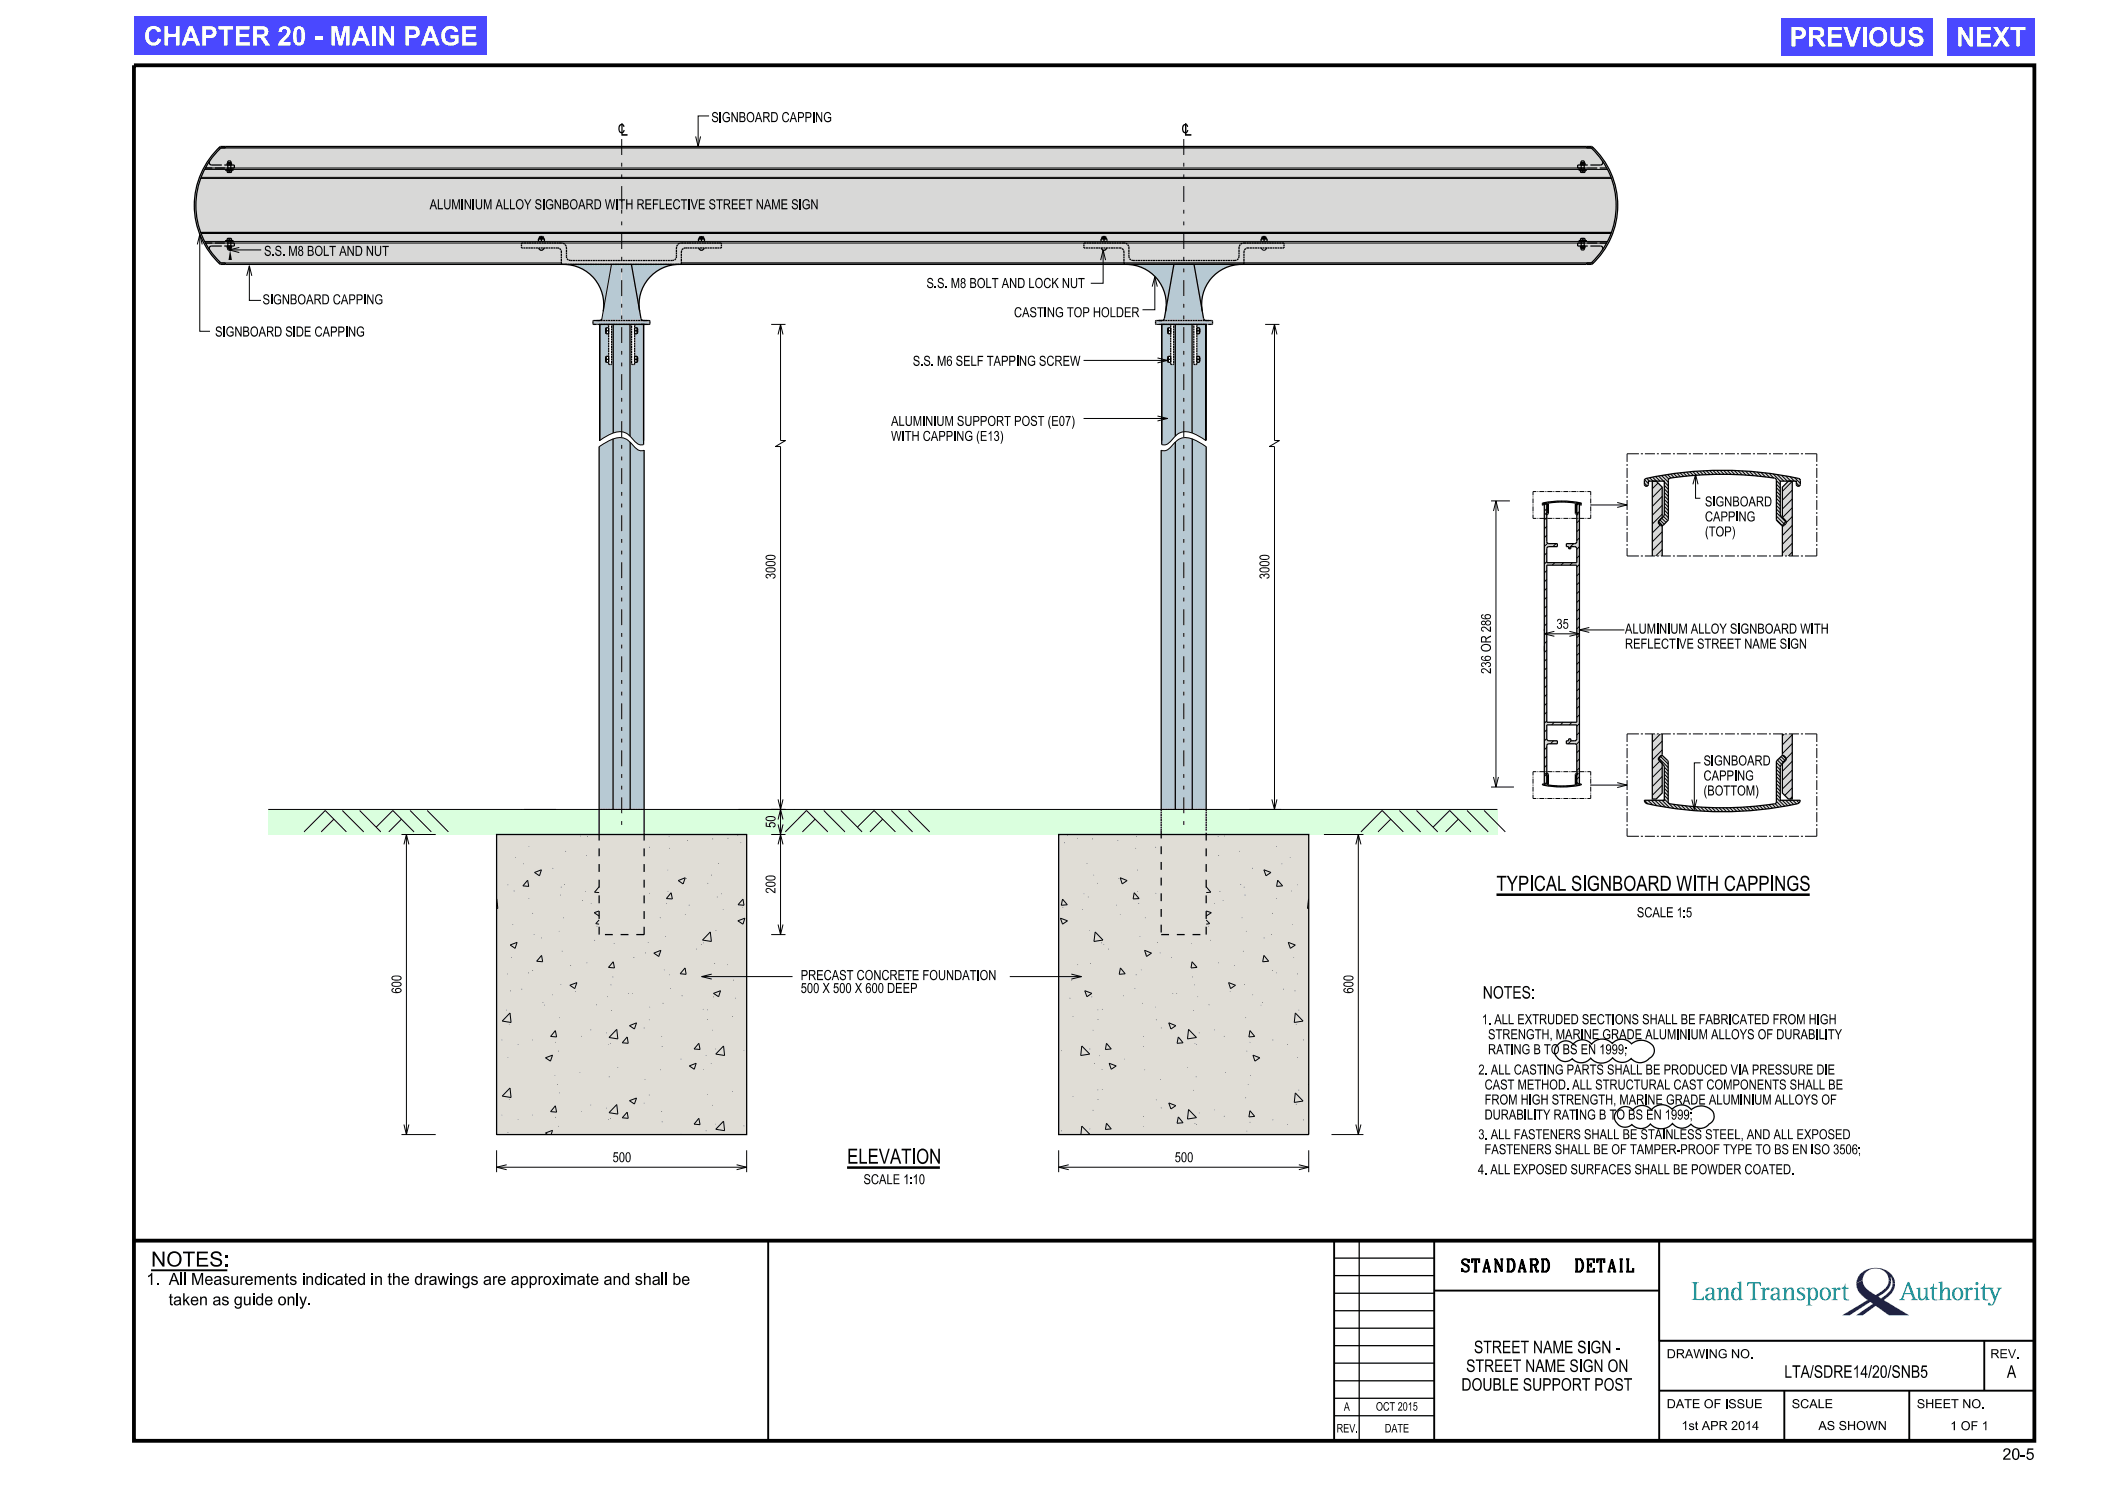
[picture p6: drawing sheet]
<svg xmlns="http://www.w3.org/2000/svg" width="420mm" height="297mm" viewBox="0 0 420 297" stroke-linecap="round" stroke-linejoin="round" font-family="sans-serif">
<defs><g id="words">
<g font-size="3.8" fill="#fff">
<text x="28.7" y="9.1">CHAPTER 20 - MAIN PAGE</text>
<text x="357.8" y="9.3">PREVIOUS</text>
<text x="391.1" y="9.3">NEXT</text>
</g>
<g font-size="3">
<text x="299.1" y="178.1">TYPICAL SIGNBOARD WITH CAPPINGS</text>
<text x="169.3" y="232.6">ELEVATION</text>
<text x="30.2" y="253.1">NOTES:</text>
</g>
<g font-size="2.5">
<text x="123.5" y="26.6">c</text>
<text x="236.2" y="26.6">c</text>
<text x="296.4" y="199.6">NOTES:</text>
<text x="292.3" y="254.2">STANDARD</text>
<text x="313.9" y="254.2">DETAIL</text>
<text x="293.1" y="274.2">STREET NAME SIGN ON</text>
<text x="294.7" y="270.5">STREET NAME SIGN -</text>
<text x="356.7" y="275.4">LTA/SDRE14/20/SNB5</text>
<text x="401.2" y="275.4">A</text>
<text x="292.1" y="278">DOUBLE SUPPORT POST</text>
</g>
<g font-size="2.4">
<text x="29.3" y="256.8">1.</text>
<text x="33.7" y="256.8">All Measurements indicated in the drawings are approximate and shall be</text>
<text x="33.9" y="260.9">taken as guide only.</text>
</g>
<text font-size="2.3" x="400.3" y="291.8">20-5</text>
<g font-size="2">
<text x="142.2" y="24.4">SIGNBOARD CAPPING</text>
<text x="85.9" y="41.8">ALUMINIUM ALLOY SIGNBOARD WITH REFLECTIVE STREET NAME SIGN</text>
<text x="52.8" y="51.1">S.S. M8 BOLT AND NUT</text>
<text x="185.2" y="57.6">S.S. M8 BOLT AND LOCK NUT</text>
<text x="52.5" y="60.8">SIGNBOARD CAPPING</text>
<text x="202.7" y="63.4">CASTING TOP HOLDER</text>
<text x="43" y="67.3">SIGNBOARD SIDE CAPPING</text>
<text x="182.5" y="73.1">S.S. M6 SELF TAPPING SCREW</text>
<text x="178.1" y="88.1">WITH CAPPING (E13)</text>
<text x="178.1" y="85.1">ALUMINIUM SUPPORT POST (E07)</text>
<text x="340.8" y="101.2">SIGNBOARD</text>
<text x="340.8" y="107.2">(TOP)</text>
<text x="340.8" y="104.2">CAPPING</text>
<text x="311.1" y="125.7">35</text>
<text x="324.8" y="129.6">REFLECTIVE STREET NAME SIGN</text>
<text x="324.8" y="126.6">ALUMINIUM ALLOY SIGNBOARD WITH</text>
<text x="340.5" y="156">CAPPING</text>
<text x="340.5" y="153">SIGNBOARD</text>
<text x="340.5" y="159">(BOTTOM)</text>
<text x="327.2" y="183.3">SCALE 1:5</text>
<text x="160.1" y="195.9">PRECAST CONCRETE FOUNDATION</text>
<text x="160.1" y="198.5">500 X 500 X 600 DEEP</text>
<text x="296.2" y="204.7">1. ALL EXTRUDED SECTIONS SHALL BE FABRICATED FROM HIGH</text>
<text x="297.4" y="207.7">STRENGTH, MARINE GRADE ALUMINIUM ALLOYS OF DURABILITY</text>
<text x="295.5" y="214.8">2. ALL CASTING PARTS SHALL BE PRODUCED VIA PRESSURE DIE</text>
<text x="297.4" y="210.7">RATING B TO BS EN 1999;</text>
<text x="296.7" y="220.8">FROM HIGH STRENGTH, MARINE GRADE ALUMINIUM ALLOYS OF</text>
<text x="296.7" y="217.8">CAST METHOD. ALL STRUCTURAL CAST COMPONENTS SHALL BE</text>
<text x="295.5" y="227.7">3. ALL FASTENERS SHALL BE STAINLESS STEEL, AND ALL EXPOSED</text>
<text x="296.7" y="223.8">DURABILITY RATING B TO BS EN 1999;</text>
<text x="122.5" y="232.3">500</text>
<text x="234.8" y="232.3">500</text>
<text x="296.7" y="230.7">FASTENERS SHALL BE OF TAMPER-PROOF TYPE TO BS EN ISO 3506;</text>
<text x="172.6" y="236.7">SCALE 1:10</text>
<text x="295.4" y="234.7">4. ALL EXPOSED SURFACES SHALL BE POWDER COATED.</text>
</g>
<g font-size="1.8">
<text x="333.2" y="271.5">DRAWING NO.</text>
<text x="397.9" y="271.5">REV.</text>
<text x="333.2" y="281.5">DATE OF ISSUE</text>
<text x="358.2" y="281.5">SCALE</text>
<text x="383.2" y="281.5">SHEET NO.</text>
<text x="336.1" y="285.8">1st APR 2014</text>
<text x="363.5" y="285.8">AS SHOWN</text>
<text x="389.9" y="285.9">1 OF 1</text>
</g>
<g font-size="1.7">
<text x="268.6" y="282">A</text>
<text x="275.1" y="281.9">OCT 2015</text>
<text x="267.2" y="286.3">REV.</text>
<text x="276.8" y="286.3">DATE</text>
</g>
</g></defs>
<g fill="#b7c9d3">
<path d="M112.7 52.8h9.5l-1.6 9.4a8 8 0 0 0-7.9-9.4z" fill-rule="evenodd"/>
<path d="M122.2 52.8h2.1v11.3h-4.5l.5-.5z" fill-rule="evenodd"/>
<path d="M124.3 52.8h1.9l1.9 10.8 .1 .3 .4 .2h-4.3z" fill-rule="evenodd"/>
<path d="M126.2 52.8h9.5a8 8 0 0 0-7.8 9.4z" fill-rule="evenodd"/>
<path d="M126.2 52.8h9.5a8 8 0 0 0-7.8 9.4z" fill-rule="evenodd"/>
<path d="M118.6 64.1h11.1l.2 .1v.5l-.2 .1h-11l-.2-.1z" fill-rule="evenodd"/>
<path d="M119.9 64.8h1.6l.2 .2v.5h-.5l-.1 .2v.9l.6 .1v4.5l-.6 .1v.8l.1 .3h.5v.4h.6v-8h.3v21.7l-2.7 1.5z" fill-rule="evenodd"/>
<path d="M122.6 64.8h3.3v22.4a2.84 2.84 0 0 0-3.3-.7z" fill-rule="evenodd"/>
<path d="M125.9 64.8h.4v8h.6v-.4h.5l.1-.1v-.9l-.1-.2h-.5v-4.5h.5l.1-.1v-.8l-.1-.3h-.5v-.5l.2-.2h1.6v24.1a2.07 2.07 0 0 1-2.3-1.2l-.5-.5z" fill-rule="evenodd"/>
<path d="M126 88.4l.1 .1a2.85 2.85 0 0 0 2.4 1.6l.3-.1v71.8h-2.8z" fill-rule="evenodd"/>
<path d="M122.6 87.7a2.88 2.88 0 0 1 3.4 .7v73.4h-3.4z" fill-rule="evenodd"/>
<path d="M119.8 89.3l1.4-.9 1.4-.7v74.1h-2.8z" fill-rule="evenodd"/>
</g>
<g fill="#e0ddd6">
<path d="M99.3 166.8h50v60h-50z"/>
<path d="M211.6 166.8h50v60h-50z"/>
</g>
<g fill="#b7c9d3">
<path d="M225.1 52.8h9.6l-1.7 9.4a8 8 0 0 0-7.9-9.4z" fill-rule="evenodd"/>
<path d="M234.7 52.8h4l1.9 10.8 .5 .5h-8.8l.3-.2 .2-.3z" fill-rule="evenodd"/>
<path d="M238.7 52.8h9.5a8 8 0 0 0-7.9 9.4z" fill-rule="evenodd"/>
<path d="M231 64.1h11.2l.2 .1v.5l-.2 .1h-11.1z" fill-rule="evenodd"/>
<path d="M232.2 64.8h1.6l.2 .2v.5l-.5 .1-.1 .8 .1 .3h.5v4.5l-.5 .1-.1 .8 .1 .3h.5v.4h.6v-8h.3v22.4l-.1 .1a4.1 4.1 0 0 1-2 1.6h-.6z" fill-rule="evenodd"/>
<path d="M238.3 64.8h.4v8h.6v-.4h.4l.2-.3-.2-.9h-.4v-4.5h.4l.2-.9-.2-.3h-.4v-.5l.1-.2h1.7v23.2l-2.8-1.5z" fill-rule="evenodd"/>
<path d="M234.9 64.8h3.4v21.7a2.89 2.89 0 0 0-3.4 .7z" fill-rule="evenodd"/>
<path d="M235.1 88.2a2.86 2.86 0 0 1 3.2-.5v74.1h-3.4v-73.4z" fill-rule="evenodd"/>
<path d="M238.3 87.7l1.4 .7 1.4 .9v72.5h-2.8z" fill-rule="evenodd"/>
<path d="M232.1 90a1.76 1.76 0 0 0 2.1-.8l.7-.8v73.4h-2.8z" fill-rule="evenodd"/>
</g>
<path d="M53.6 161.8h245.7v5h-245.7z" fill="#daffde"/>
<g fill="#d8d8d7">
<path d="M43.7 29.6l.3-.3h274.2a16 16 0 0 1 0 23.5h-274.1a15.9 15.9 0 0 1-.4-23.2z" fill-rule="evenodd"/>
<path d="M328.8 95.8a69.7 69.7 0 0 1 30.9-.1l.2 .3v.8a.41 .41 0 0 1-.4 .4 .41 .41 0 0 1-.4-.4v-.6h-3.2v6.5l.2 .6 .9 .8-.7 1-1.2-1.2v-7.9l-.1-.3a64.9 64.9 0 0 0-21.3-.1l-.2 .4v7.8l-1.1 1.3h-.1l-.7-1 1.1-1.2v-6.7h-3.2v.7l-.2 .3a.4 .4 0 0 1-.6-.4z" fill-rule="evenodd"/>
<path d="M330.3 96.2h.8l1.2 1.2v6l-.8 .9 .1 .4 .7 .4v6h-2z" fill-rule="evenodd"/>
<path d="M357.5 96.2h.8v14.9h-2v-6l.4-.1 .4-.6-.1-.3-.7-.7v-6z" fill-rule="evenodd"/>
<path d="M330.3 146.7h2v4.2l-.7 .5-.1 .3 .1 .3 .7 .6v5.9l-1.2 1.2h-.8z" fill-rule="evenodd"/>
<path d="M332.2 151l1.3 1.1v8.2l.1 .2a65.4 65.4 0 0 0 21.3 .1l.2-.3v-8.2l1.2-1.1 .7 .5v.3l-.7 .7-.4 .9v6.5h4a.75 .75 0 0 1-.6 .8 70.5 70.5 0 0 1-30.2-.1l-.4-.7h4v-6.5l-.4-.9-.7-.8z" fill-rule="evenodd"/>
<path d="M356.3 146.7h2v13h-.8l-1.2-1.2v-5.9l.7-.6a.8 .8 0 0 0-.6-1l-.1-.1z" fill-rule="evenodd"/>
<path d="M309.1 154.5l.4 .3v2a13.1 13.1 0 0 0 5.4 0v-2l.3-.3 .2 .2-.3 .3v1.7h1v.1a16.1 16.1 0 0 1-7.7 0l-.1-.1h1v-1.7l-.3-.3z" fill-rule="evenodd"/>
<path d="M308.4 100.6a15.5 15.5 0 0 1 7.7 0l-.1 .3-.1-.2h-.8v1.7l.3 .3-.2 .2-.3-.3v-2a13.4 13.4 0 0 0-5.4 0v2l-.3 .3-.1-.2 .2-.3v-1.7h-.8l-.1 .2z" fill-rule="evenodd"/>
<path d="M308.7 100.7v56h.2l.3-.4v-1.4l-.2-.3 .2-.1 .1-5.6 .3-.2h1.7v-.6h-1.7l-.3-.2-.1-3h6l-.1 3.1-1.1 .1v-.4h-.4v.4h-.5v.6h1.7l.4 .2v5.5l.2 .3-.2 .2v1.4l.3 .4h.2v-56l-.5 .3v1.4l.2 .3-.2 .2v5.5l-.4 .3h-1.7v.6h.5v.4h.4v-.4h.8l.4 .2v3h-6v-3l.4-.2h1.7v-.6h-1.7l-.3-.2-.1-5.6-.2-.2 .2-.2v-1.5l-.3-.3zM309.2 113h6v31.4h-6z" fill-rule="evenodd"/>
</g>
<g fill="none" stroke="#000" stroke-width=".25">
<path d="M311.4 208.8a1.95 1.95 0 0 1 3.1-.1 2.39 2.39 0 0 1 3.7 0 2.71 2.71 0 0 1 4.1-.1 2.54 2.54 0 0 1 3.8 0 2.85 2.85 0 0 1 4.6 1.1 1.75 1.75 0 0 1-1 1.8 2.34 2.34 0 0 1-3.6 .1 2.45 2.45 0 0 1-3.7-.2 2.85 2.85 0 0 1-4.4 .1 2.42 2.42 0 0 1-3.7 .1 1.99 1.99 0 0 1-3-.3M323.4 221.9a1.95 1.95 0 0 1 3-.1 2.39 2.39 0 0 1 3.7 0 2.68 2.68 0 0 1 4.2-.1 2.47 2.47 0 0 1 3.8 .1 2.91 2.91 0 0 1 4.4 .6 1.68 1.68 0 0 1-.8 2.2 2.34 2.34 0 0 1-3.7 .1 2.39 2.39 0 0 1-3.7-.2 2.92 2.92 0 0 1-4.4 .1 2.42 2.42 0 0 1-3.7 .2 1.99 1.99 0 0 1-3-.4M266.7 258.5h20M266.7 254.9h20M266.7 251.5h20M271.7 248v40M331.7 248h75v20h-75zM266.7 279.5h20M266.7 276h20M266.7 272.4h20M266.7 269h20M266.7 265.5h20"/>
<path d="M266.7 262h20M266.7 283h20"/>
</g>
<path d="M26.8 13h379.9v275h-379.9zM26.8 248h379.9" fill="none" stroke="#000" stroke-width=".76" stroke-linecap="butt"/>
<path d="M153.6 248v40M266.7 248v40M286.7 257.9h45M286.7 248v40M331.7 248v40M331.7 268h75M331.7 278h75M356.7 278v10M381.7 278v10M396.7 268v10" fill="none" stroke="#000" stroke-width=".38"/>
<g fill="#171c8f">
<path d="M371.1 256.5l1.3-.6a3.5 3.5 0 0 0 2.2 2.7l.4 .3 .7-.5a3.1 3.1 0 0 0 1.9-2.5l.4 .2a3.7 3.7 0 0 1-2.2 2.9l-.3 .2 .5 .3 1-.7a3 3 0 0 0 1.3-2.2l.5-.1a4.1 4.1 0 0 1-2.2 3.4l5 3h-4l-2.6-1.9-2.6 1.9h-1.3l3.3-2.3-.5-.4-4.2 2.7h-1.4l5-3.1-.4-.3a3.7 3.7 0 0 1-1.8-3z" fill-rule="evenodd"/>
<path d="M371.9 254.6a4.2 4.2 0 0 1 6.8 1.2l.1 .7-.5 .1-.1-.8-.3-.6 .1 .9-.4-.2a2.63 2.63 0 0 0-2.6-2.4 2.63 2.63 0 0 0-2.6 2.4l-1.3 .6 .2-1z" fill-rule="evenodd"/>
</g>
<g fill="#008c95">
<path d="M338.2 256.3h1.4l-.4 .2-.1 .2v2.9h1l.4-.5h.1v.8l-2.4-.1 .4-.3v-2.8z" fill-rule="evenodd"/>
<path d="M341.1 257.6l-.1 .1a.28 .28 0 0 0 .2 .4 .28 .28 0 0 0 .3-.4l.1-.2h.4l.2 .2 .1 .8h-.6a.71 .71 0 0 0-.8 .6 .71 .71 0 0 0 .5 .8 .71 .71 0 0 0 .9-.4l.1 .3 .3 .1a.16 .16 0 0 0 .2 .1 .16 .16 0 0 0 .1-.3l-.3-.1v-1.7l-.2-.4-.3-.2h-.7zM341.5 258.9l.8-.2v.4l-.3 .5-.2 .1-.3-.1-.2-.6z" fill-rule="evenodd"/>
<path d="M343.2 257.5l.8-.2v.8l.2-.4 .5-.4 .6 .1 .2 .5v1.6l.4 .3-1.2 .1 .4-.4v-1.6l-.2-.3h-.3l-.3 .3-.3 .6v1l.4 .3-1.2 .1 .4-.4v-1.8z" fill-rule="evenodd"/>
<path d="M347.3 256.3l.8-.2v3.3l.4 .3-.8 .2v-.4l-.2 .2-.4 .2a1.33 1.33 0 0 1-.8-2.2l.5-.4h.4l.5 .4v-1.1zM346.9 257.6l-.4 .8 .2 1.1a.61 .61 0 0 0 .8 0 .61 .61 0 0 0 .2-.7l-.2-1-.3-.3z" fill-rule="evenodd"/>
<path d="M349.3 256.3h2.7v.7h-.1l-.1-.3-.3-.2h-.7v2.9l.2 .3 .4 .1-1.6 .1 .4-.2 .2-.3v-2.9h-.7l-.3 .5h-.1z" fill-rule="evenodd"/>
<path d="M352 257.5l.8-.2v.6l.3-.5 .5-.1 .2 .4-.4 .1a.5 .5 0 0 0-.5 .1 .5 .5 0 0 0-.1 .6v1.1l.4 .2-1.2 .1 .4-.3v-1.9z" fill-rule="evenodd"/>
<path d="M354.1 257.6l.5-.3h.6l.4 .3 .1 2 .3 .1a.16 .16 0 0 1 0 .3 .16 .16 0 0 1-.3-.1h-.2l-.2-.4-.3 .3-.6 .1-.5-.4a.96 .96 0 0 1 1.2-1h.2v-.7l-.1-.2-.6-.1-.2 .6-.4-.1zM354.5 258.9l-.1 .2 .1 .4 .2 .2 .3-.1 .3-.4v-.5z" fill-rule="evenodd"/>
<path d="M356.3 257.5l.8-.2v.8l.4-.6 .9-.1 .2 .4v1.7l.4 .3-1.2 .1 .3-.4v-1.7v-.1l-.4-.1-.5 .5-.1 .4v1l.4 .4h-1.2l.4-.3v-1.9z" fill-rule="evenodd"/>
<path d="M359.4 257.5l.4-.2 .9 .1 .1 .6-.5-.5h-.4l-.3 .3 .2 .4 1 .6 .1 .5-.3 .4-.4 .2-1-.1v-.6l.6 .5h.4l.3-.3-.3-.5-.9-.6-.1-.5z" fill-rule="evenodd"/>
<path d="M361 257.5l.4 .2v3l-.4 .2h1.3l-.5-.3v-1.1l.5 .4h.4l.5-.3 .2-.6-.1-1.1a.82 .82 0 0 0-.7-.6 .82 .82 0 0 0-.8 .4v-.4zM362.1 257.7l.4-.2 .4 .3 .1 1.1-.2 .5a.53 .53 0 0 1-.7 .2 .53 .53 0 0 1-.2-.7v-.7z" fill-rule="evenodd"/>
<path d="M364.1 257.7l.5-.4 .7 .1 .5 .5 .2 .7h-.5l-.1-.7-.4-.4-.4 .1-.2 .2-.2 .8h-.4l.1-.6z" fill-rule="evenodd"/>
<path d="M363.8 258.6h.4l.1 .7 .4 .4h.4l.3-.3 .1-.8h.5v.2l-.4 .8-.4 .3h-.5l-.7-.4z" fill-rule="evenodd"/>
<path d="M366.1 257.5l.9-.2v.6l.3-.5 .5-.1 .1 .4-.3 .1a.5 .5 0 0 0-.5 .1 .5 .5 0 0 0-.1 .6v1l.4 .4h-1.3l.4-.2 .1-.3v-1.5z" fill-rule="evenodd"/>
<path d="M368.8 256.6h.1v.8h.6v.2h-.6l.1 1.9 .2 .2h.4v.2h-.7l-.4-.3v-2h-.3v-.2l.5-.3z" fill-rule="evenodd"/>
<path d="M381.4 256.2l-1.2 3.1-.6 .6h1.2l-.1-.2a.24 .24 0 0 1-.3-.1 .24 .24 0 0 1 .1-.3l.2-.6h1.4l.2 .7a.22 .22 0 0 1 0 .3 .22 .22 0 0 1-.2 0l-.1 .2h1.4l-.6-.5-1.2-3.2zM381.4 256.8l.6 1.6h-1.2z" fill-rule="evenodd"/>
<path d="M383 257.5l.9-.2v2l.2 .3h.3l.4-.3 .2-.6-.1-1-.4-.2 .8-.2v2.1l.5 .3-.8 .2-.1-.6-.4 .5h-.8l-.3-.6v-1.5z" fill-rule="evenodd"/>
<path d="M386.5 256.6h.1v.8h.7v.2h-.7v1.9l.3 .2h.4v.2h-.7a.54 .54 0 0 1-.4-.8v-1.5h-.4v-.2l.5-.2z" fill-rule="evenodd"/>
<path d="M387.5 256.3l.8-.2v2l.2-.5 .4-.3 .7 .2 .2 .4v1.6l.4 .4h-1.3l.5-.4v-1.6l-.3-.3-.4 .1-.4 .8v1l.4 .3-1.2 .1 .4-.4v-2.9z" fill-rule="evenodd"/>
<path d="M390.2 258.6h.5l.1 .8a.62 .62 0 0 0 .8 .3 .62 .62 0 0 0 .4-.8v-.3h.5l-.1 .5-.3 .5-.4 .3h-.6l-.6-.3-.2-.4z" fill-rule="evenodd"/>
<path d="M390.5 257.7l.6-.4 .7 .1 .5 .4 .2 .8h-.5l-.2-.8a.64 .64 0 0 0-.8-.2 .64 .64 0 0 0-.3 .8v.2h-.5l.1-.6z" fill-rule="evenodd"/>
<path d="M392.6 257.5l.8-.2v.6l.3-.5 .5-.1 .2 .4-.4 .1a.5 .5 0 0 0-.5 .1 .5 .5 0 0 0-.1 .6v1l.4 .4h-1.2l.4-.3v-1.9z" fill-rule="evenodd"/>
<path d="M394.6 257.5l.8-.2v2.3l.4 .3h-1.2l.4-.4v-1.7z" fill-rule="evenodd"/>
<path d="M396.6 256.6h.2v.8h1.2v.2h-1.2v1.8l.1 .3h.5v.2h-.7l-.4-.4v-1.9h-.4v-.2l.5-.2z" fill-rule="evenodd"/>
<path d="M397.4 257.4h1.2v.1a.25 .25 0 0 0-.3 .1 .25 .25 0 0 0 .1 .3l.5 1.3 .5-1.3a.24 .24 0 0 0 .1-.3 .24 .24 0 0 0-.3-.1v-.1h1l-.5 .4-1.2 2.9-.3 .2h-.5l-.3-.2 .1-.3 .4 .2a.25 .25 0 0 0 .3 .2 .25 .25 0 0 0 .2-.3l.2-.6-.8-2.2-.4-.1z" fill-rule="evenodd"/>
<circle cx="395.2" cy="256.5" r=".3"/>
</g>
<path d="M30.2 253.9h15.2" fill="none" stroke="#000" stroke-width=".38"/>
<g fill="#4a48ff">
<path d="M26.8 3.3h70.4v7.7h-70.4z"/>
<path d="M356 3.6h30.3v7.4h-30.3z"/>
<path d="M389.3 3.6h17.4v7.4h-17.4z"/>
</g>
<g fill="#000">
<path d="M46 49.9l.4 2.1h-.7z"/>
<path d="M242.1 64.8l.1 .1z" fill-rule="evenodd"/>
<path d="M153.1 113.7a.58 .58 0 0 0 .1 .6 .58 .58 0 0 0 .6 .1h.6a.54 .54 0 0 0 .6-.6 .54 .54 0 0 0-.7-.4h-.9zM153.3 113.8a1.77 1.77 0 0 1 1.5 0l.1 .1a1.24 1.24 0 0 1-1.7 0z" fill-rule="evenodd"/>
<path d="M153.1 112.4a.58 .58 0 0 0 .1 .6 .58 .58 0 0 0 .6 .2h.6a.54 .54 0 0 0 .6-.6 .54 .54 0 0 0-.7-.5l-.9 .1zM153.3 112.5a1.36 1.36 0 0 1 1.6 .1 1.26 1.26 0 0 1-1.6 .2z" fill-rule="evenodd"/>
<path d="M153.2 111.1a.55 .55 0 0 0 0 .7 .55 .55 0 0 0 .6 .1h.6a.54 .54 0 0 0 .6-.6 .54 .54 0 0 0-.7-.4h-.7zM153.3 111.3a1.4 1.4 0 0 1 1.6 .1 1.24 1.24 0 0 1-1.7 0z" fill-rule="evenodd"/>
<path d="M153.2 114.8l.3-.1 .5 .2a.55 .55 0 0 1 .9-.1 .55 .55 0 0 1-.4 .9v-.2a.35 .35 0 0 0 .4-.5 .35 .35 0 0 0-.6-.2l-.2 .2v.3l-.2-.1a.31 .31 0 0 0-.4-.3 .31 .31 0 0 0-.2 .5h.3l-.1 .2a.48 .48 0 0 1-.4-.3 .48 .48 0 0 1 .1-.5z" fill-rule="evenodd"/>
<path d="M251.9 113.6a.54 .54 0 0 0 0 .7 .54 .54 0 0 0 .7 .1h.5a.54 .54 0 0 0 .7-.6 .54 .54 0 0 0-.8-.4zM252 113.8a1.77 1.77 0 0 1 1.6 0v.1a1.24 1.24 0 0 1-1.6 0z" fill-rule="evenodd"/>
<path d="M251.9 112.3a.49 .49 0 0 0-.1 .6 .49 .49 0 0 0 .6 .2 1.02 1.02 0 0 0 1.4-.5 1.21 1.21 0 0 0-1.5-.4zM252 112.5a1.37 1.37 0 0 1 1.6 .1 1.27 1.27 0 0 1-1.6 .2z" fill-rule="evenodd"/>
<path d="M251.9 111.1a.49 .49 0 0 0-.1 .6 .49 .49 0 0 0 .6 .2 .93 .93 0 0 0 1.4-.7 1.66 1.66 0 0 0-1.9-.1zM252 111.3a1.4 1.4 0 0 1 1.6 .1 1.24 1.24 0 0 1-1.6 0z" fill-rule="evenodd"/>
<path d="M251.8 114.9a.56 .56 0 0 1 .9 0 .55 .55 0 0 1 1-.1 .55 .55 0 0 1-.5 .9v-.2l.2-.1a.37 .37 0 0 0-.1-.6 .37 .37 0 0 0-.5 .3v.2l-.2-.1a.28 .28 0 0 0-.4-.3 .28 .28 0 0 0 0 .5h.1v.2l-.5-.3z" fill-rule="evenodd"/>
<path d="M312.2 100.1l.1 .1z" fill-rule="evenodd"/>
<path d="M296.2 131.2l-.1 .3a1.16 1.16 0 0 0 1.6 .6 .55 .55 0 0 0 .3-.8 .55 .55 0 0 0-.8-.2 .46 .46 0 0 0-.4 .3 .46 .46 0 0 0 .2 .5 .47 .47 0 0 1-.5 0 .47 .47 0 0 1-.2-.5l.2-.1v-.2zM297.1 131.3a.43 .43 0 0 1 .5-.1 .43 .43 0 0 1 .2 .5 .42 .42 0 0 1-.5 .2 .42 .42 0 0 1-.2-.6z" fill-rule="evenodd"/>
<path d="M296.2 122.9l-.1 .5a1.4 1.4 0 0 0 1.9 0 .61 .61 0 0 0-.6-.7 .61 .61 0 0 0-.6 .7l.2 .2a.47 .47 0 0 1-.5 0 .47 .47 0 0 1-.2-.6h.2v-.2zM297.1 123a.41 .41 0 0 1 .5-.1 .41 .41 0 0 1 .1 .6 .41 .41 0 0 1-.5 0 .41 .41 0 0 1-.1-.5z" fill-rule="evenodd"/>
<path d="M296.2 124.2a.48 .48 0 0 0 .1 .7 .48 .48 0 0 0 .7-.2 .57 .57 0 0 0 .8 .3 .57 .57 0 0 0 0-.9 .57 .57 0 0 0-.8 .2l-.5-.3zM296.2 124.5a.3 .3 0 0 1 .6 0 .3 .3 0 0 1-.6 0zM297.1 124.5a.4 .4 0 0 1 .8 0 .4 .4 0 0 1-.8 0z" fill-rule="evenodd"/>
<path d="M296.2 129a.83 .83 0 0 0 0 1 .83 .83 0 0 0 1 .2 .79 .79 0 0 0 .9-.9 .79 .79 0 0 0-1.1-.6zM296.3 129.2a.85 .85 0 0 1 .9-.3 .85 .85 0 0 1 .6 .7 .84 .84 0 0 1-.9 .4 .84 .84 0 0 1-.6-.7z" fill-rule="evenodd"/>
<path d="M296.2 132.5l.5-.1 .3 .2a.54 .54 0 0 1 .9-.1 .54 .54 0 0 1-.4 .8v-.2a.36 .36 0 0 0 .3-.5 .36 .36 0 0 0-.6 0l-.1 .4-.2-.1a.3 .3 0 0 0-.2-.3 .3 .3 0 0 0-.4 .1 .3 .3 0 0 0 .1 .4h.2l-.1 .2a.47 .47 0 0 1-.4-.3 .47 .47 0 0 1 .1-.5z" fill-rule="evenodd"/>
<path d="M296.2 133.7a1.46 1.46 0 0 1 1.6 .6v-.7h.3v1l-.5-.1a1.2 1.2 0 0 0-1.3-.7v.4l.4 .2-.1 .2-.5-.3z" fill-rule="evenodd"/>
<path d="M296.2 125.4a1.34 1.34 0 0 1 1.5 .6l.1-.8h.3v1.1l-.5-.2a1.29 1.29 0 0 0-1.3-.6v.4l.4 .1-.1 .3-.5-.4z" fill-rule="evenodd"/>
<path d="M296.2 127.3l-.1 1.1h2v-.2h-1l.1-.5 .9-.4v-.3l-1 .6-.3-.4zM296.4 127.5a.35 .35 0 0 1 .3-.1 .35 .35 0 0 1 .2 .3v.5h-.6z" fill-rule="evenodd"/>
<path d="M315.7 128.7v.1z" fill-rule="evenodd"/>
<path d="M315.7 129.3v.1z" fill-rule="evenodd"/>
<path d="M312.2 157.3h.1z" fill-rule="evenodd"/>
<path d="M101.5 176.8l.1 .1z" fill-rule="evenodd"/>
<path d="M103 171.4l.1 .1z" fill-rule="evenodd"/>
<path d="M104.6 172.6l.1 .1z" fill-rule="evenodd"/>
<path d="M105.7 169.1l.1 .1z" fill-rule="evenodd"/>
<path d="M105.7 179.5l.1 .1z" fill-rule="evenodd"/>
<path d="M110.1 161.7l.1 .1z" fill-rule="evenodd"/>
<path d="M112 178.8v.2z" fill-rule="evenodd"/>
<path d="M117 178.2l.1 .1z" fill-rule="evenodd"/>
<path d="M117.3 170.9v.2z" fill-rule="evenodd"/>
<path d="M129.8 178.5h.1z" fill-rule="evenodd"/>
<path d="M133.5 173.8v.2z" fill-rule="evenodd"/>
<path d="M133.5 178.2h.1z" fill-rule="evenodd"/>
<path d="M133.7 167.2h.1z" fill-rule="evenodd"/>
<path d="M133.8 169.5h.1z" fill-rule="evenodd"/>
<path d="M144.2 178.6l.1 .1z" fill-rule="evenodd"/>
<path d="M147.4 167h.2z" fill-rule="evenodd"/>
<path d="M148.1 168.4v.1z" fill-rule="evenodd"/>
<path d="M153.2 163.3a.55 .55 0 0 0 0 .7 .55 .55 0 0 0 .6 .1h.6a.54 .54 0 0 0 .6-.6 .54 .54 0 0 0-.7-.4h-.7zM153.3 163.5a1.43 1.43 0 0 1 1.6 .1 1.24 1.24 0 0 1-1.7 0z" fill-rule="evenodd"/>
<path d="M153.1 176.5a.6 .6 0 0 0 .1 .6 .6 .6 0 0 0 .6 .2l.6-.1a.54 .54 0 0 0 .6-.5 .54 .54 0 0 0-.7-.5h-.7zM153.3 176.6a1.77 1.77 0 0 1 1.5 0l.1 .1a1.24 1.24 0 0 1-1.7 0z" fill-rule="evenodd"/>
<path d="M153.1 175.3a.58 .58 0 0 0 .1 .6 .58 .58 0 0 0 .6 .1h.6a.54 .54 0 0 0 .6-.6 .54 .54 0 0 0-.7-.4h-.7zM153.3 175.4a1.77 1.77 0 0 1 1.5 0l.1 .1a1.24 1.24 0 0 1-1.7 0z" fill-rule="evenodd"/>
<path d="M153.1 164.4h.2v.6l.5 .1a.61 .61 0 0 1 .6-.8 .61 .61 0 0 1 .5 .9l-.4 .2v-.2l.3-.1a.4 .4 0 0 0-.5-.6 .4 .4 0 0 0-.2 .7v.1l-1-.1z" fill-rule="evenodd"/>
<path d="M153.2 177.6a1.42 1.42 0 0 1 1.6 .7v-.8h.2v1l-.5-.2a.87 .87 0 0 0-1.3-.5v.3l.4 .2v.2l-.5-.3z" fill-rule="evenodd"/>
<path d="M215.4 167.5v.1z" fill-rule="evenodd"/>
<path d="M216.6 178.6l.1 .1z" fill-rule="evenodd"/>
<path d="M217.3 172.6v.1z" fill-rule="evenodd"/>
<path d="M217.5 179.2l.1 .1z" fill-rule="evenodd"/>
<path d="M218.6 174.9l.1 .1z" fill-rule="evenodd"/>
<path d="M219.4 176.5v.1z" fill-rule="evenodd"/>
<path d="M223.4 167.9l.1 .2z" fill-rule="evenodd"/>
<path d="M223.6 175.5l.1 .1z" fill-rule="evenodd"/>
<path d="M227 169.5h.1z" fill-rule="evenodd"/>
<path d="M227.1 167.2h.1z" fill-rule="evenodd"/>
<path d="M227.3 178.2h.1z" fill-rule="evenodd"/>
<path d="M227.4 173.8v.1z" fill-rule="evenodd"/>
<path d="M231 178.5h.1z" fill-rule="evenodd"/>
<path d="M243.5 167.1v.1z" fill-rule="evenodd"/>
<path d="M244.5 179.9v.2z" fill-rule="evenodd"/>
<path d="M244.8 167.1h.1z" fill-rule="evenodd"/>
<path d="M247.8 170.1v.1z" fill-rule="evenodd"/>
<path d="M255.1 169.1l.1 .1z" fill-rule="evenodd"/>
<path d="M255.1 179.5l.1 .1z" fill-rule="evenodd"/>
<path d="M256.2 172.6l.1 .1z" fill-rule="evenodd"/>
<path d="M256.6 161.7v.2z" fill-rule="evenodd"/>
<path d="M257.9 171.4v.1z" fill-rule="evenodd"/>
<path d="M258.1 178l.1 .1z" fill-rule="evenodd"/>
<path d="M259.3 176.8l.1 .1z" fill-rule="evenodd"/>
<path d="M261.6 166.7l.1 .1z" fill-rule="evenodd"/>
<path d="M78.4 197.6l-.2 .3a1.16 1.16 0 0 0 1.8 .4 .54 .54 0 0 0 .1-.7 .54 .54 0 0 0-.7-.1 .44 .44 0 0 0-.4 .3 .44 .44 0 0 0 .2 .5 .44 .44 0 0 1-.5 0 .44 .44 0 0 1-.1-.6h.2l-.1-.2zM79.3 197.7a.43 .43 0 0 1 .5-.1 .43 .43 0 0 1 .2 .5 .42 .42 0 0 1-.5 .2 .42 .42 0 0 1-.2-.6z" fill-rule="evenodd"/>
<path d="M78.4 196.4a.53 .53 0 0 0 0 .7 .53 .53 0 0 0 .6 .1h.6a.55 .55 0 0 0 .7-.6 .55 .55 0 0 0-.8-.4zM78.5 196.6a1.74 1.74 0 0 1 1.5 0l.1 .1a1.2 1.2 0 0 1-1.6 0z" fill-rule="evenodd"/>
<path d="M78.4 195.2a.48 .48 0 0 0-.1 .6 .48 .48 0 0 0 .6 .2 1.06 1.06 0 0 0 1.4-.5 1.33 1.33 0 0 0-1.7-.5zM78.5 195.4a1.34 1.34 0 0 1 1.6 .1 1.24 1.24 0 0 1-1.6 .1z" fill-rule="evenodd"/>
<path d="M99.4 180.5v.1z" fill-rule="evenodd"/>
<path d="M101.5 194.6v.1z" fill-rule="evenodd"/>
<path d="M102.2 191.3l.1 .1z" fill-rule="evenodd"/>
<path d="M102.5 184.7h.1z" fill-rule="evenodd"/>
<path d="M106.7 186.7l.1 .1z" fill-rule="evenodd"/>
<path d="M108.2 187.4v.1z" fill-rule="evenodd"/>
<path d="M110.4 198.8l.1 .1z" fill-rule="evenodd"/>
<path d="M111.7 186.1h.1z" fill-rule="evenodd"/>
<path d="M112.1 196.7v.1z" fill-rule="evenodd"/>
<path d="M112.3 190.1l.1 .1z" fill-rule="evenodd"/>
<path d="M112.6 183.4l.1 .1z" fill-rule="evenodd"/>
<path d="M115 198.1l.1 .1z" fill-rule="evenodd"/>
<path d="M117.3 192.4l.1 .1z" fill-rule="evenodd"/>
<path d="M118.1 180.5l.1 .1z" fill-rule="evenodd"/>
<path d="M119.3 185.1h.1z" fill-rule="evenodd"/>
<path d="M121.4 199.2l.1 .1z" fill-rule="evenodd"/>
<path d="M122.7 188.6h.1z" fill-rule="evenodd"/>
<path d="M125.6 198.5l.1 .1z" fill-rule="evenodd"/>
<path d="M126.4 198.5l.1 .1z" fill-rule="evenodd"/>
<path d="M128.7 186.7l.1 .1z" fill-rule="evenodd"/>
<path d="M129.5 188.3l.1 .2z" fill-rule="evenodd"/>
<path d="M132.7 193.8l.1 .1z" fill-rule="evenodd"/>
<path d="M133 187.2h.1z" fill-rule="evenodd"/>
<path d="M133.2 180.5l.1 .1z" fill-rule="evenodd"/>
<path d="M133.8 194.8v.1z" fill-rule="evenodd"/>
<path d="M134 197.5l.1 .1z" fill-rule="evenodd"/>
<path d="M136.9 182.8h.2z" fill-rule="evenodd"/>
<path d="M139.2 189.6l.1 .1z" fill-rule="evenodd"/>
<path d="M140.2 188.8h.1z" fill-rule="evenodd"/>
<path d="M140.6 188.4l.1 .1z" fill-rule="evenodd"/>
<path d="M143.1 185.9l.1 .1z" fill-rule="evenodd"/>
<path d="M144.5 181.8l.1 .1z" fill-rule="evenodd"/>
<path d="M145.4 192.8l.1 .1z" fill-rule="evenodd"/>
<path d="M147 199.4l.1 .1z" fill-rule="evenodd"/>
<path d="M148.4 181.3l.1 .1z" fill-rule="evenodd"/>
<path d="M212.4 181.3l.1 .1z" fill-rule="evenodd"/>
<path d="M215.4 192.8l.1 .1z" fill-rule="evenodd"/>
<path d="M216.3 181.8h.1z" fill-rule="evenodd"/>
<path d="M217.7 185.9l.1 .1z" fill-rule="evenodd"/>
<path d="M220.6 188.8h.1z" fill-rule="evenodd"/>
<path d="M223.1 180.9h.1z" fill-rule="evenodd"/>
<path d="M223.9 182.8h.1z" fill-rule="evenodd"/>
<path d="M224.5 199l.1 .1z" fill-rule="evenodd"/>
<path d="M226.8 197.5l.1 .1z" fill-rule="evenodd"/>
<path d="M227.8 187.2h.1z" fill-rule="evenodd"/>
<path d="M228.1 193.8v.1z" fill-rule="evenodd"/>
<path d="M228.9 183.4l.1 .1z" fill-rule="evenodd"/>
<path d="M229.2 190.6v.1z" fill-rule="evenodd"/>
<path d="M231.9 190.4v.1z" fill-rule="evenodd"/>
<path d="M234.2 191.3v.1z" fill-rule="evenodd"/>
<path d="M234.4 198.5l.1 .1z" fill-rule="evenodd"/>
<path d="M235.2 198.5l.1 .1z" fill-rule="evenodd"/>
<path d="M238.1 188.6l.1 .1z" fill-rule="evenodd"/>
<path d="M238.4 195.2v.1z" fill-rule="evenodd"/>
<path d="M238.7 196.8l.1 .1z" fill-rule="evenodd"/>
<path d="M239.4 199.2l.1 .1z" fill-rule="evenodd"/>
<path d="M241.5 185.1h.1z" fill-rule="evenodd"/>
<path d="M242 187.9l.1 .1z" fill-rule="evenodd"/>
<path d="M242.7 180.5l.1 .1z" fill-rule="evenodd"/>
<path d="M243.5 192.4l.1 .1z" fill-rule="evenodd"/>
<path d="M245.9 198.1l.1 .1z" fill-rule="evenodd"/>
<path d="M246.8 193v.1z" fill-rule="evenodd"/>
<path d="M248.2 183.4l.1 .1z" fill-rule="evenodd"/>
<path d="M249.1 186.1h.1z" fill-rule="evenodd"/>
<path d="M250.4 198.8l.1 .1z" fill-rule="evenodd"/>
<path d="M255.2 194.4v.1z" fill-rule="evenodd"/>
<path d="M258.3 184.7h.1z" fill-rule="evenodd"/>
<path d="M258.6 191.3l.1 .1z" fill-rule="evenodd"/>
<path d="M268.7 197.6l-.2 .3a1.27 1.27 0 0 0 2.1 .2 .65 .65 0 0 0-.6-.7 .65 .65 0 0 0-.7 .6l.2 .3a.46 .46 0 0 1-.5 0 .46 .46 0 0 1-.1-.6h.2l-.1-.2zM269.6 197.7a.43 .43 0 0 1 .5-.1 .43 .43 0 0 1 .2 .5 .49 .49 0 0 1-.5 .1 .49 .49 0 0 1-.3-.4z" fill-rule="evenodd"/>
<path d="M268.7 196.4a.53 .53 0 0 0 0 .7 .53 .53 0 0 0 .6 .1h.6a.54 .54 0 0 0 .7-.6 .54 .54 0 0 0-.8-.4zM268.8 196.6a1.78 1.78 0 0 1 1.5 0l.1 .1a1.2 1.2 0 0 1-1.7 0z" fill-rule="evenodd"/>
<path d="M268.7 195.2a.48 .48 0 0 0-.1 .6 .48 .48 0 0 0 .5 .2 1.05 1.05 0 0 0 1.5-.5 1.21 1.21 0 0 0-1.5-.5zM268.8 195.4a1.34 1.34 0 0 1 1.6 .1l-.1 .1a1.78 1.78 0 0 1-1.5 0z" fill-rule="evenodd"/>
<path d="M99.2 216.7l.1 .1z" fill-rule="evenodd"/>
<path d="M99.2 216.7l.1 .1z" fill-rule="evenodd"/>
<path d="M100.3 207.8l.1 .1z" fill-rule="evenodd"/>
<path d="M101.2 201.8l.1 .1z" fill-rule="evenodd"/>
<path d="M101.5 211.3l.1 .1z" fill-rule="evenodd"/>
<path d="M101.7 204.7h.1z" fill-rule="evenodd"/>
<path d="M101.7 219.7l.1 .1z" fill-rule="evenodd"/>
<path d="M103.5 208.7l.1 .1z" fill-rule="evenodd"/>
<path d="M106.4 207.8l.1 .1z" fill-rule="evenodd"/>
<path d="M108.5 200.3v.1z" fill-rule="evenodd"/>
<path d="M108.8 200.8l.1 .1z" fill-rule="evenodd"/>
<path d="M110.9 214.9v.1z" fill-rule="evenodd"/>
<path d="M111 208.3h.1z" fill-rule="evenodd"/>
<path d="M111.9 203.4v.1z" fill-rule="evenodd"/>
<path d="M111.9 218.4v.1z" fill-rule="evenodd"/>
<path d="M115.9 214.3h.1z" fill-rule="evenodd"/>
<path d="M116.2 207.1v.1z" fill-rule="evenodd"/>
<path d="M121.2 206.4v.1z" fill-rule="evenodd"/>
<path d="M121.7 208.7v.1z" fill-rule="evenodd"/>
<path d="M122 208.5l.1 .1z" fill-rule="evenodd"/>
<path d="M123.5 213.3l.1 .1z" fill-rule="evenodd"/>
<path d="M128.9 215.7l.1 .1z" fill-rule="evenodd"/>
<path d="M129.7 203.8l.1 .1z" fill-rule="evenodd"/>
<path d="M129.7 218.8l.1 .1z" fill-rule="evenodd"/>
<path d="M129.8 201.2l.2 .1z" fill-rule="evenodd"/>
<path d="M132 213.8l.1 .1z" fill-rule="evenodd"/>
<path d="M132.2 207.1l.2 .1z" fill-rule="evenodd"/>
<path d="M136.1 211.6l.1 .1z" fill-rule="evenodd"/>
<path d="M140.5 201.7l.1 .1z" fill-rule="evenodd"/>
<path d="M140.6 213.7v.1z" fill-rule="evenodd"/>
<path d="M141.1 211h.1z" fill-rule="evenodd"/>
<path d="M141.3 218.8h.1z" fill-rule="evenodd"/>
<path d="M141.4 201.8l.1 .1z" fill-rule="evenodd"/>
<path d="M142.1 212.5l.1 .1z" fill-rule="evenodd"/>
<path d="M142.4 205.8v.1z" fill-rule="evenodd"/>
<path d="M143 209.6l.1 .1z" fill-rule="evenodd"/>
<path d="M146.4 218.1l.1 .1z" fill-rule="evenodd"/>
<path d="M148.7 210v.1z" fill-rule="evenodd"/>
<path d="M149.2 216.7l.1 .1z" fill-rule="evenodd"/>
<path d="M211.6 216.7l.1 .1z" fill-rule="evenodd"/>
<path d="M212.1 210l.1 .1z" fill-rule="evenodd"/>
<path d="M214.5 203.1v.1z" fill-rule="evenodd"/>
<path d="M214.5 219.1v.1z" fill-rule="evenodd"/>
<path d="M218.5 205.8l.1 .1z" fill-rule="evenodd"/>
<path d="M219.4 201.8l.1 .1z" fill-rule="evenodd"/>
<path d="M219.4 217.8l.1 .1z" fill-rule="evenodd"/>
<path d="M219.7 211h.1z" fill-rule="evenodd"/>
<path d="M220.3 213.7l.1 .1z" fill-rule="evenodd"/>
<path d="M220.3 217.7h.1z" fill-rule="evenodd"/>
<path d="M224.7 211.6l.1 .1z" fill-rule="evenodd"/>
<path d="M228.3 200.5l.1 .1z" fill-rule="evenodd"/>
<path d="M228.5 209.1l.1 .1z" fill-rule="evenodd"/>
<path d="M228.6 207.1l.1 .1z" fill-rule="evenodd"/>
<path d="M228.8 213.8l.1 .1z" fill-rule="evenodd"/>
<path d="M231 201.2l.1 .1z" fill-rule="evenodd"/>
<path d="M231.1 219.8h.1z" fill-rule="evenodd"/>
<path d="M231.9 215.7l.1 .1z" fill-rule="evenodd"/>
<path d="M237.4 213.3v.1z" fill-rule="evenodd"/>
<path d="M238.6 201.9l.1 .1z" fill-rule="evenodd"/>
<path d="M238.6 217.9l.1 .1z" fill-rule="evenodd"/>
<path d="M238.8 208.5l.1 .1z" fill-rule="evenodd"/>
<path d="M239.2 208.7l.1 .1z" fill-rule="evenodd"/>
<path d="M242.8 205.8v.1z" fill-rule="evenodd"/>
<path d="M244.9 214.3h.1z" fill-rule="evenodd"/>
<path d="M249 203.4l.1 .1z" fill-rule="evenodd"/>
<path d="M249.2 210l.1 .1z" fill-rule="evenodd"/>
<path d="M249.5 216.7v.1z" fill-rule="evenodd"/>
<path d="M249.8 208.3h.1z" fill-rule="evenodd"/>
<path d="M249.9 214.9l.1 .1z" fill-rule="evenodd"/>
<path d="M252 200.8l.1 .1z" fill-rule="evenodd"/>
<path d="M259.1 204.7h.1z" fill-rule="evenodd"/>
<path d="M259.3 211.3l.1 .1z" fill-rule="evenodd"/>
<path d="M259.6 201.8l.1 .1z" fill-rule="evenodd"/>
<path d="M261.6 216.7l.1 .1z" fill-rule="evenodd"/>
<path d="M261.6 216.7l.1 .1z" fill-rule="evenodd"/>
<path d="M100.3 222.8l.1 .1z" fill-rule="evenodd"/>
<path d="M101.5 226.3l.1 .1z" fill-rule="evenodd"/>
<path d="M103.5 223.8h.1z" fill-rule="evenodd"/>
<path d="M106.4 222.8l.1 .1z" fill-rule="evenodd"/>
<path d="M111.6 225.1h.1z" fill-rule="evenodd"/>
<path d="M116.2 222.1v.1z" fill-rule="evenodd"/>
<path d="M118.1 220.8l.1 .1z" fill-rule="evenodd"/>
<path d="M121.2 221.4v.1z" fill-rule="evenodd"/>
<path d="M121.7 223.7v.1z" fill-rule="evenodd"/>
<path d="M128.7 220.4h.1z" fill-rule="evenodd"/>
<path d="M142.4 220.9v.1z" fill-rule="evenodd"/>
<path d="M143 224.6l.1 .1z" fill-rule="evenodd"/>
<path d="M148.7 225v.1z" fill-rule="evenodd"/>
<path d="M217.8 225.6l.1 .1z" fill-rule="evenodd"/>
<path d="M228.5 225.2h.1z" fill-rule="evenodd"/>
<path d="M238.8 224.5l.1 .1z" fill-rule="evenodd"/>
<path d="M239.7 222.4l.1 .1z" fill-rule="evenodd"/>
<path d="M242.8 221.8v.1z" fill-rule="evenodd"/>
<path d="M249.2 226l.1 .1z" fill-rule="evenodd"/>
<path d="M249.8 224.2l.1 .1z" fill-rule="evenodd"/>
<path d="M257.3 224.7l.1 .1z" fill-rule="evenodd"/>
<path d="M340.7 280.6a.9 .9 0 0 0 1.8 0 .9 .9 0 0 0-1.8 0zM341.1 280a.67 .67 0 0 1 1.1 .5 .67 .67 0 0 1-1.1 .6l-.1-.5z" fill-rule="evenodd"/>
<path d="M345.8 279.8a.71 .71 0 0 1 1.2 .4h-.3a.39 .39 0 0 0-.4-.4 .39 .39 0 0 0-.3 .5 .95 .95 0 0 1 1 .8 .77 .77 0 0 1-.8 .4 .77 .77 0 0 1-.6-.6l.2-.1a.46 .46 0 0 0 .5 .5 .46 .46 0 0 0 .4-.5l-.1-.1a.77 .77 0 0 1-.9-.7z" fill-rule="evenodd"/>
<path d="M347.4 279.9a.69 .69 0 0 1 .7-.3 .69 .69 0 0 1 .6 .6h-.3a.41 .41 0 0 0-.4-.4 .41 .41 0 0 0-.4 .5 .95 .95 0 0 1 1.1 .8 .75 .75 0 0 1-.8 .4 .75 .75 0 0 1-.6-.6l.2-.1a.48 .48 0 0 0 .5 .5 .48 .48 0 0 0 .4-.5l-.1-.1a.67 .67 0 0 1-.7-.2 .67 .67 0 0 1-.2-.6z" fill-rule="evenodd"/>
<path d="M358.5 279.8a.71 .71 0 0 1 1.2 .4h-.3a.39 .39 0 0 0-.4-.4 .39 .39 0 0 0-.3 .5 .95 .95 0 0 1 1 .8 .77 .77 0 0 1-.8 .4 .77 .77 0 0 1-.6-.6l.2-.1a.46 .46 0 0 0 .5 .5 .46 .46 0 0 0 .4-.5l-.1-.1a.77 .77 0 0 1-.9-.7z" fill-rule="evenodd"/>
<path d="M360.3 279.8a.78 .78 0 0 1 1.3 .3l-.3 .1a.61 .61 0 0 0-.8-.3 .61 .61 0 0 0-.3 .9 .56 .56 0 0 0 .6 .5 .56 .56 0 0 0 .6-.5l.2 .1a.86 .86 0 0 1-1.3 .5 .86 .86 0 0 1-.2-1.3z" fill-rule="evenodd"/>
<path d="M383.5 279.8a.69 .69 0 0 1 1.2 .4h-.2a.41 .41 0 0 0-.5-.4 .41 .41 0 0 0-.4 .5 .95 .95 0 0 1 1.1 .8 .75 .75 0 0 1-.8 .4 .75 .75 0 0 1-.6-.6l.2-.1a.48 .48 0 0 0 .5 .5 .48 .48 0 0 0 .5-.5l-.2-.1a.67 .67 0 0 1-.7-.2 .67 .67 0 0 1-.2-.6z" fill-rule="evenodd"/>
<path d="M394.2 280.6a.9 .9 0 0 0 1.8 0 .9 .9 0 0 0-1.8 0zM394.6 280a.67 .67 0 0 1 1.1 .5 .67 .67 0 0 1-1.1 .6l-.2-.5z" fill-rule="evenodd"/>
<circle cx="118.7" cy="64.8" r=".14"/>
<circle cx="308.7" cy="128.7" r=".07"/>
<circle cx="99.3" cy="166.8" r=".07"/>
<circle cx="102.8" cy="178.1" r=".07"/>
<circle cx="104.3" cy="161.8" r=".07"/>
<circle cx="110.5" cy="173.5" r=".07"/>
<circle cx="112.2" cy="177.3" r=".07"/>
<circle cx="112.9" cy="176.8" r=".07"/>
<circle cx="113.1" cy="170.1" r=".07"/>
<circle cx="116.4" cy="180" r=".07"/>
<circle cx="117.4" cy="167.1" r=".07"/>
<circle cx="128.8" cy="166.8" r=".07"/>
<circle cx="129.9" cy="169.3" r=".07"/>
<circle cx="137.2" cy="175.6" r=".07"/>
<circle cx="137.4" cy="168" r=".07"/>
<circle cx="141.5" cy="176.5" r=".07"/>
<circle cx="142.2" cy="174.9" r=".07"/>
<circle cx="142.5" cy="167.7" r=".07"/>
<circle cx="143.4" cy="179.3" r=".07"/>
<circle cx="143.6" cy="172.6" r=".07"/>
<circle cx="145.5" cy="167.5" r=".07"/>
<circle cx="151.3" cy="161.8" r=".07"/>
<circle cx="158.8" cy="161.8" r=".07"/>
<circle cx="212.8" cy="168.4" r=".07"/>
<circle cx="218.4" cy="167.7" r=".07"/>
<circle cx="231" cy="169.3" r=".07"/>
<circle cx="243.6" cy="171" r=".07"/>
<circle cx="243.9" cy="178.2" r=".07"/>
<circle cx="248" cy="176.8" r=".07"/>
<circle cx="248.7" cy="177.3" r=".07"/>
<circle cx="248.9" cy="178.9" r=".07"/>
<circle cx="250.4" cy="173.5" r=".07"/>
<circle cx="250.8" cy="161.8" r=".07"/>
<circle cx="102" cy="198" r=".07"/>
<circle cx="104.3" cy="197.7" r=".07"/>
<circle cx="105.7" cy="194.4" r=".07"/>
<circle cx="106.5" cy="182.5" r=".07"/>
<circle cx="106.5" cy="194" r=".07"/>
<circle cx="114.1" cy="193" r=".07"/>
<circle cx="118.9" cy="187.9" r=".07"/>
<circle cx="122.1" cy="196.8" r=".07"/>
<circle cx="122.5" cy="195.3" r=".07"/>
<circle cx="126.7" cy="191.3" r=".07"/>
<circle cx="129" cy="190.5" r=".07"/>
<circle cx="131.7" cy="190.7" r=".07"/>
<circle cx="132" cy="183.4" r=".07"/>
<circle cx="136.3" cy="199" r=".07"/>
<circle cx="137.8" cy="180.9" r=".07"/>
<circle cx="142.6" cy="199.2" r=".07"/>
<circle cx="142.9" cy="192.6" r=".07"/>
<circle cx="146.7" cy="195.9" r=".07"/>
<circle cx="213.9" cy="199.5" r=".07"/>
<circle cx="214.2" cy="195.9" r=".07"/>
<circle cx="218" cy="192.6" r=".07"/>
<circle cx="218.3" cy="199.2" r=".07"/>
<circle cx="220.2" cy="188.4" r=".07"/>
<circle cx="221.6" cy="189.7" r=".07"/>
<circle cx="227.1" cy="194.8" r=".07"/>
<circle cx="227.6" cy="180.5" r=".07"/>
<circle cx="231.4" cy="188.4" r=".07"/>
<circle cx="248.5" cy="190.1" r=".07"/>
<circle cx="248.8" cy="196.8" r=".07"/>
<circle cx="252.7" cy="187.5" r=".07"/>
<circle cx="254.1" cy="186.8" r=".07"/>
<circle cx="254.4" cy="194" r=".07"/>
<circle cx="254.4" cy="182.5" r=".07"/>
<circle cx="256.6" cy="197.7" r=".07"/>
<circle cx="258.9" cy="198" r=".07"/>
<circle cx="259.4" cy="194.7" r=".07"/>
<circle cx="261.5" cy="180.5" r=".07"/>
<circle cx="111.4" cy="216.7" r=".07"/>
<circle cx="111.7" cy="210.1" r=".07"/>
<circle cx="118.1" cy="205.8" r=".07"/>
<circle cx="119.2" cy="200.8" r=".07"/>
<circle cx="121.8" cy="215.2" r=".07"/>
<circle cx="122.3" cy="201.9" r=".07"/>
<circle cx="128.8" cy="205.5" r=".07"/>
<circle cx="132.4" cy="209.2" r=".07"/>
<circle cx="132.5" cy="200.5" r=".07"/>
<circle cx="141.4" cy="203.8" r=".07"/>
<circle cx="146.4" cy="203.1" r=".07"/>
<circle cx="217.9" cy="209.7" r=".07"/>
<circle cx="218.8" cy="212.5" r=".07"/>
<circle cx="219.5" cy="219.8" r=".07"/>
<circle cx="219.5" cy="203.8" r=".07"/>
<circle cx="220.3" cy="201.7" r=".07"/>
<circle cx="231.1" cy="203.8" r=".07"/>
<circle cx="232.1" cy="205.5" r=".07"/>
<circle cx="239.1" cy="215.2" r=".07"/>
<circle cx="239.7" cy="206.4" r=".07"/>
<circle cx="241.7" cy="200.8" r=".07"/>
<circle cx="244.7" cy="207.1" r=".07"/>
<circle cx="249" cy="219.4" r=".07"/>
<circle cx="252.4" cy="200.4" r=".07"/>
<circle cx="254.5" cy="207.9" r=".07"/>
<circle cx="257.4" cy="208.8" r=".07"/>
<circle cx="259.6" cy="217.9" r=".07"/>
<circle cx="260.6" cy="207.9" r=".07"/>
<circle cx="111" cy="223.3" r=".07"/>
<circle cx="122" cy="223.6" r=".07"/>
<circle cx="132.3" cy="222.2" r=".07"/>
<circle cx="132.4" cy="224.2" r=".07"/>
<circle cx="136.1" cy="226.7" r=".07"/>
<circle cx="141.1" cy="226" r=".07"/>
<circle cx="212.2" cy="226" r=".07"/>
<circle cx="218.5" cy="221.9" r=".07"/>
<circle cx="228.6" cy="223.2" r=".07"/>
<circle cx="232.1" cy="221.4" r=".07"/>
<circle cx="239.2" cy="224.8" r=".07"/>
<circle cx="244.7" cy="223.1" r=".07"/>
<circle cx="254.5" cy="223.8" r=".07"/>
<circle cx="259.1" cy="220.7" r=".07"/>
<circle cx="260.6" cy="223.8" r=".07"/>
</g>
<g fill="none" stroke="#000" stroke-width=".2">
<path d="M40.1 35.7h282M40.2 35.5h281.8M40.9 33.9h280.4M41.1 33.6h276.2M139.1 27.3l.5 2 .5-2M141.7 23.2h-2.1v6.1M39.4 48.9l.5-2 .5 2M39.9 46.9v19.3h2.1M40.2 46.7h281.9M40.9 48.3h280.4M41.1 48.6h280.1M43.7 52.6h68.5"/>
<path d="M45.8 49.9h6.4M47.8 49.5l-2 .4 2 .6M49.3 55.1l.5-2 .5 2M49.8 53.1v6.9h2.4M108.7 47.4v.3M126.2 52.8h-4l-1.9 10.8M139.9 47.7h.6M140.5 47.3h-.5l-.2 .1M220 52l.5-2 .5 2M220.1 47.8h.6M220.5 50v6.6h-2.4M221.1 47.4v.3"/>
<path d="M221.3 47.8v.5M224.7 52.6l.2 .2h.6M224.8 52.6v.2M225.6 52.8h.4M226.1 52.8h.4M226.6 52.8h.4M227.1 52.8h.4M227.6 52.8h.4M228.1 52.8h.4M228.6 52.8h.4M229.1 52.8h.4M229.6 52.8h.4"/>
<path d="M230.1 52.8h.4M230.3 57.3l.6-2 .5 2M230.6 52.8h.4M230.9 55.3v6.6h-2.5M231.1 52.8h.4M231.6 52.8h.4M232.1 52.8h.4M232.6 52.8h.4M233.1 52.8h.4M233.6 52.8h.4M234.1 52.8h.4M234.6 52.8h4.4"/>
<path d="M239.1 52.8h.4M239.6 52.8h.4M240.1 52.8h.4M240.6 52.8h.3M241.1 52.8h.4M241.5 52.8h.5M242.1 52.8h.4M242.6 52.8h.4M243.1 52.8h.4M243.6 52.8h.3M244.1 52.8h.4M244.5 52.8h.5"/>
<path d="M245.1 52.8h.4M245.6 52.8h.4M246.1 52.8h.4M246.6 52.8h.3M247.1 52.8h.4M247.5 52.8h.5M248.1 52.8h.3M252.2 49.6a.51 .51 0 0 0 .5 .4 .51 .51 0 0 0 .5-.4M252.4 47.7h.6M252.9 47.3l.2 .4M119.3 64.1h.5M128.6 64.1h.7"/>
<path d="M154.2 64.8h2.8M155.5 66.8l.5-2 .5 2M156 64.8v23.2h1l-2 1.2h1v97.6M216.6 72h16.8M231.2 64.8h1.6M231.4 71.5l2 .5-2 .5M241.1 64.1h.6M252.9 64.8h2.9M254.2 66.8l.6-2 .5 2M254.8 64.8v23.2h1l-2 1.2h1v72.6M119.8 89.3l.8-.5a5 5 0 0 1 4.3-1.2l.7 .4 1.8 1.8 .6 .3 .8-.1M119.9 88l.8-.5a5 5 0 0 1 4.2-1l.7 .3 1.1 1.2a1.78 1.78 0 0 0 2 .9"/>
<path d="M216.6 83.6h16.8M231.4 83.1l2 .5-2 .5M241.1 88l-.8-.5a5 5 0 0 0-4.3-1l-.7 .3-1.1 1.2a1.76 1.76 0 0 1-2 .9M241.1 89.3l-.8-.5a5 5 0 0 0-4.3-1.2l-.7 .4-1.1 1.2a1.75 1.75 0 0 1-2.1 .8M306.5 99.2v.2M306.5 99.6v1M307.1 98.2h-.6v.8M307.3 98.2h.2M307.7 98.2h1M308.9 98.2h.2M309.3 98.2h1M310.5 98.2h.2"/>
<path d="M310.9 98.2h1M312.1 98.2h.2M312.5 98.2h1M313.7 98.2h.2M314.1 98.2h1M315.3 98.2h.2M315.7 98.2h1M316.9 98.2h.2M317.3 98.2h.7v.8M318 99.2v.2M318 99.6v1M325.3 92.7v.4"/>
<path d="M325.3 93.5v2M325.3 95.9v.4M325.3 96.7v2M325.3 99.1v.4M325.3 99.9v2M327.6 90.7h-2.3v1.6M328 90.7h.4M328.7 96.6l.6 .6M328.8 95.9l.7 .8M328.8 90.7h2M329.2 95.6l.5 .6M329.8 95.5l.6 .7"/>
<path d="M330.4 95.4l.8 .8M330.9 95.2l1 1M331.2 90.7h.4M331.5 96.5l-1.2 1.2M331.5 95.1l1.1 1.1M332 90.7h2M332.1 95l1.4 1.4M332.3 97.4l-2 2M332.3 99.2l-2 2M332.7 99.8l.8 .8M332.7 99.1l.8 .8M332.7 98.4l.8 .8"/>
<path d="M332.7 97.7l.8 .8M332.7 97l.8 .8M332.7 96.3l.8 .8M332.8 94.9l.8 .8M333.4 94.9l.7 .7M334 94.8l.7 .7M334.4 90.7h.4M334.6 94.7l.7 .7M335.2 90.7h2M335.2 94.6l.8 .7M335.8 94.5l.8 .7M336.5 94.4l.7 .8"/>
<path d="M337.1 94.4l.8 .7M337.6 90.7h.4M337.8 94.3l.7 .7M338.4 96.8l.5-2 .5 2M338.4 90.7h2M338.4 94.3l.8 .7M338.9 94.8v4.8h1M339.1 94.2l.7 .8M339.8 94.2l.7 .7M340.4 94.1l.8 .8M340.8 90.7h.4M341.1 94.1l.8 .8"/>
<path d="M341.6 90.7h2M341.8 94l.7 .8M342.4 94l.9 .8M343.1 94l.8 .8M343.9 94l.8 .8M344 90.7h.4M344.6 94l.8 .8M344.8 90.7h2M345.3 94l.8 .8M346 94l.8 .9M346.7 94l.9 .9M347.2 90.7h.4"/>
<path d="M347.5 94.1l.8 .8M348 90.7h2M348.2 94.1l.8 .9M348.9 94.2l.9 .8M349.7 94.2l.9 .9M350.4 90.7h.4M350.5 94.3l.9 .9M351.2 90.7h2M351.3 94.3l.8 .9M352 94.4l1 1M352.8 94.5l1 .9M353.6 90.7h.4"/>
<path d="M353.7 94.6l.9 1M354.4 90.7h2M354.5 94.7l1.4 1.5M355.1 99.6l.8 .8M355.1 98.9l.8 .8M355.1 98.2l.8 .8M355.1 97.5l.8 .8M355.1 96.8l.8 .8M355.1 96.1l.8 .8M355.3 94.9l1.3 1.3M356.1 95l1.2 1.2M356.8 90.7h.4"/>
<path d="M357 95.1l1 1.1M357.6 90.7h2M357.9 95.3l.8 .9M358.3 96.2l-2 2M358.3 98l-2 2M358.3 99.7l-2 2M358.7 95.5l1.2 1.1M359.1 96.5l.6 .7M359.7 95.7l.2 .2M360 90.7h.4M360.8 90.7h2.4v1.6M363.2 92.7v.4"/>
<path d="M363.2 93.5v2M363.2 95.9v.4M363.2 96.7v2M363.2 99.1v.4M363.2 99.9v2M298.1 100.1h3.7M298.6 102.1l.4-2 .5 2M299 100.1v57.2M306.5 100.8v.2M306.5 101.2v1M306.5 102.4v.2M306.5 102.8v.8h.6"/>
<path d="M307.3 103.6h.2M307.7 103.6h1M308.3 100.6l.2 .3M308.9 100.5l.2 .2M308.9 103.6h.2M309 102.8l.2 .1M309.2 101.7l-.5 .5M309.2 103.4l-.5 .5M309.2 105.2l-.5 .5M309.2 107l-.5 .5M309.2 110.5l-.5 .5M309.2 112.3l-.5 .4"/>
<path d="M309.2 114l-.5 .5M309.2 115.8l-.5 .5M309.2 117.5l-.5 .6M309.2 119.3l-.5 .5M309.3 103.6h1M309.3 102.3l.2 .2M309.3 101.6l.2 .2M309.3 100.9l.2 .2M309.4 108.6l-.7 .6M309.5 100.4l.1 .1M310.1 100.3l.1 .1M310.5 103.6h.2"/>
<path d="M310.7 100.2l.2 .2M310.8 112.5l-.5 .5M310.9 103.6h1M311 108.7l-.6 .6M311.4 100.2l.2 .2M312.1 100.2l.1 .1M312.1 103.6h.2M312.5 103.6h1M312.6 112.5l-.5 .5M312.8 100.2l.2 .2M313.5 100.2l.2 .2M313.7 103.6h.2"/>
<path d="M314.1 103.6h1M314.3 100.3l.2 .2M314.3 112.5l-.5 .5M314.6 108.7l-1 .9M314.9 102.3l.5 .5M314.9 101.6l.2 .2M314.9 100.9l.2 .2M315.1 100.4l.3 .3M315.3 103.6h.2M315.7 104l-.5 .5M315.7 105.8l-.5 .5M315.7 107.5l-.5 .5"/>
<path d="M315.7 109.3l-.5 .5M315.7 111.1l-.5 .4M315.7 112.8l-.5 .5M315.7 114.6l-.5 .5M315.7 116.4l-.5 .5M315.7 118.1l-.5 .5M315.7 119.9l-.5 .5M315.7 103.6h1M315.7 102.2l-.4 .4M316 100.5l.1 .2M316.9 103.6h.2M318 100.8v.2"/>
<path d="M318 101.2v1M318 102.4v.2M318 102.8v.8h-.7M318 100.9h7.3M323.3 100.4l2 .5-2 .5M325.3 109.5v1.6h2.3M325.3 102.3v.4M325.3 103.1v2M325.3 105.5v.4M325.3 106.3v2M325.3 108.7v.4M328 111.1h.4"/>
<path d="M328.8 111.1h2M331.2 111.1h.4M331.5 104.3l.8 .8M331.8 103.9l.9 .9M331.9 104.9l-1.6 1.6M332 111.1h2M332.2 103.6l.9 .8M332.3 101l-2 2M332.3 102.8l-2 1.9M332.3 106.3l-2 2M332.3 108.1l-2 2M332.3 109.8l-1.3 1.3"/>
<path d="M332.5 103.2l.9 .9M332.7 102.7l.8 .8M332.7 101.9l.8 .9M332.7 101.2l.8 .9M332.7 100.5l.8 .8M334.4 111.1h.4M335.2 111.1h2M337.6 111.1h.4M338.4 111.1h2M340.8 111.1h.4M341.6 111.1h2M344 111.1h.4"/>
<path d="M344.8 111.1h2M347.2 111.1h.4M348 111.1h2M350.4 111.1h.4M351.2 111.1h2M353.6 111.1h.4M354.4 111.1h2M355.1 103.9l1.2 1.2M355.1 101.7l.8 .8M355.1 101l.8 .8M355.1 100.3l.8 .8M355.1 102.4l2 2"/>
<path d="M355.1 103.1l1.7 1.7M356.5 105.1l-.2 .2M356.8 111.1h.4M357.6 111.1h2M358.3 101.5l-2 1.9M358.3 105l-2 2M358.3 106.8l-2 2M358.3 108.6l-2 2M358.3 103.3l-1.2 1.2M358.3 110.3l-.8 .8M360 111.1h.4M363.2 109.5v1.6h-2.4"/>
<path d="M363.2 102.3v.4M363.2 103.1v2M363.2 105.5v.4M363.2 106.3v2M363.2 108.7v.4M308.7 125.7v.4M308.7 129.1v1.1M308.7 126.7h7M309.2 121.1l-.5 .5M309.2 122.9l-.5 .5M309.2 124.6l-.5 .5M309.2 126.4l-.5 .5"/>
<path d="M309.2 128.2l-.5 .5M309.2 129.9l-.5 .5M309.2 131.7l-.5 .5M309.2 133.5l-.5 .4M309.2 135.2l-.5 .5M309.2 137l-.5 .5M309.2 138.8l-.5 .5M310.7 126.2l-2 .5 2 .5M313.7 126.2l2 .5-2 .5M315.7 125.9h9M315.7 121.7l-.5 .5M315.7 123.4l-.5 .5"/>
<path d="M315.7 125.2l-.5 .5M315.7 127l-.5 .5M315.7 128.7l-.5 .5M315.7 130.5l-.5 .5M315.7 132.3l-.5 .5M315.7 134l-.5 .5M315.7 135.8l-.5 .5M315.7 137.6l-.5 .5M315.7 139.3l-.5 .5M315.7 125.7v.5M315.7 129.1v1.1M317.7 125.4l-2 .5 2 .5"/>
<path d="M155.5 159.8l.5 2 .5-2M254.2 159.8l.6 2 .5-2M298.1 157.3h4.5M298.6 155.3l.4 2 .5-2M306.5 155.2v.2M306.5 155.6v1M306.5 156.8v.2M306.5 157.2v1M306.5 158.4v.2M306.5 158.8v.8h.6M307.1 154.2h-.6v.8M307.3 159.6h.2"/>
<path d="M307.3 154.2h.2M307.7 159.6h1M307.7 154.2h1M308.6 156.7l.3 .3M308.9 159.6h.2M308.9 154.2h.2M309.1 154.8l-.4 .4M309.2 140.5l-.5 .5M309.2 142.3l-.5 .5M309.2 144.1l-.5 .5M309.2 145.8l-.5 .5M309.2 147.6l-.5 .5"/>
<path d="M309.2 149.4l-.5 .5M309.2 151.1l-.5 .5M309.2 152.9l-.5 .5M309.2 154.5l.3 .3M309.3 154.2h1M309.3 159.6h1M309.3 156.7l.4 .4M309.3 156l.2 .2M309.3 155.3l.2 .2M310.3 157l.2 .2M310.5 159.6h.2M310.5 154.2h.2"/>
<path d="M310.6 148.1l-.6 .6M310.7 144.4l-.5 .5M310.9 159.6h1M310.9 154.2h1M311.1 157.1l.2 .2M311.8 157.1l.2 .2M312.1 154.2h.2M312.1 159.6h.2M312.5 144.4l-.5 .5M312.5 159.6h1M312.5 157.1l.2 .2M312.5 154.2h1"/>
<path d="M313.2 157.1l.2 .2M313.7 154.2h.2M313.7 159.6h.2M313.9 157l.1 .2M314.1 148.1l-.6 .6M314.1 159.6h1M314.1 154.2h1M314.2 144.4l-.5 .5M314.5 156.9l.2 .2M314.9 156l.2 .2M314.9 155.3l.2 .2M314.9 156.7l.4 .3"/>
<path d="M315 154.7l.2 .2M315.3 154.2h.2M315.3 159.6h.2M315.7 156.7l.2 .2M315.7 159.6h1M315.7 141.1l-.5 .5M315.7 142.9l-.5 .5M315.7 144.6l-.5 .5M315.7 146.4l-.5 .5M315.7 149.9l-.5 .5M315.7 151.7l-.5 .5M315.7 153.5l-.5 .5"/>
<path d="M315.7 155.3l-.5 .4M315.7 154.2h1M315.7 148.2l-.6 .6M316.9 159.6h.2M316.9 154.2h.2M317.3 154.2h.7v.8M318 156.9h7.3M318 158.8v.8h-.7M318 155.2v.2M318 155.6v1M318 156.8v.2M318 157.2v1"/>
<path d="M318 158.4v.2M323.3 156.4l2 .5-2 .5M325.3 148.7v.4M325.3 149.5v2M325.3 151.9v.4M325.3 152.7v2M325.3 155.1v.4M325.3 155.9v2M325.3 158.3v.4M325.3 159.1v2M327.6 146.7h-2.3v1.6M328 146.7h.4"/>
<path d="M328.7 159.9l.8 .8M328.8 146.7h2M329.4 159.9l1 1M330.1 159.9l1.1 1.1M330.8 159.9l1.3 1.3M331.2 146.7h.4M331.5 159.9l1.5 1.4M331.6 151.5l1.9 1.9M331.8 152.1l-1.5 1.5M331.9 151.1l1.6 1.6M331.9 146.7l-1.6 1.6M332 146.7h2"/>
<path d="M332.2 159.9l1.6 1.6M332.3 148.1l-2 2M332.3 149.9l-2 2M332.3 153.4l-2 2M332.3 155.2l-2 2M332.3 156.9l-2 2.1M332.7 159l.8 .8M332.7 158.3l.8 .8M332.7 157.6l.8 .8M332.7 156.9l.8 .8M332.7 156.1l.8 .8M332.7 155.4l.8 .8"/>
<path d="M332.7 154.7l.8 .8M332.7 154l.8 .8M332.7 153.3l.8 .8M332.7 159.7l1.9 1.9M334.4 146.7h.4M335.2 146.7h2M337.6 146.7h.4M338.2 159.8l.5 2 .5-2M338.4 146.7h2M339.9 152.5h-1.2v9.3M340.8 146.7h.4M341.6 146.7h2"/>
<path d="M344 146.7h.4M344.8 146.7h2M347.2 146.7h.4M348 146.7h2M350.4 146.7h.4M351.2 146.7h2M353.6 146.7h.4M354.4 146.7h2M355.1 158.7l.8 .8M355.1 158l.8 .8M355.1 157.3l.8 .8M355.1 156.6l.8 .8"/>
<path d="M355.1 155.9l.8 .8M355.1 155.2l.8 .8M355.1 154.5l.8 .8M355.1 153.8l.8 .8M355.1 153.1l.8 .8M355.1 159.5l1.7 1.6M355.1 152.4l.8 .8M355.3 151.9l.9 .8M355.7 151.5l.8 .9M356 151.2l.9 .8M356.3 159.9l1.1 1.1M356.6 151l.4 .5"/>
<path d="M356.7 146.7l-.4 .4M356.8 146.7h.4M357 159.9l1 1M357.6 146.7h2M357.7 159.9l.9 .9M358.3 159.2l-.5 .5M358.3 157.5l-1.5 1.5M358.3 146.9l-2 2M358.3 148.6l-2 2M358.3 152.1l-2 2.1M358.3 153.9l-2 2M358.3 155.7l-2 2"/>
<path d="M358.3 150.4l-1.2 1.2M358.4 159.9l.8 .8M359.1 159.9l.5 .6M359.8 159.9l.1 .1M360 146.7h.4M360.8 146.7h2.4v1.6M363.2 148.7v.4M363.2 149.5v2M363.2 151.9v.4M363.2 152.7v2M363.2 155.1v.4M363.2 155.9v2"/>
<path d="M363.2 158.3v.4M363.2 159.1v2M53.6 161.8h245.7M66.7 163.7l-2.5 2.6M68.4 162l4.3 4.3M69.3 166.3l-4.3-4.3-4.2 4.3M71.9 162l4.2 4.3M75.2 165.3l3.3-3.3 4.3 4.3M80.3 166.8h6.8M80.3 163.7l-2.6 2.6M80.8 168.8l.4-2 .5 2M81.2 166.8v60"/>
<path d="M82 162l4.2 4.3M85.4 162l4.2 4.3M99.3 179.7l.2 1.9-.2-.1M105.7 177.2l-.2-1.3-1 1.2 1.2 .1M106.9 174.4l1.3-.6-.4 1.2zM119.8 177.2l-.9 1.1 .9 .1M134.2 178.4l.2 1.3-1.2-.1zM135.6 176l1.4-.6-.4 1.3zM148.5 179.7l.2 1.2-1.2-.1zM154.2 166.8h2.8M155.5 163.8l.5-2 .5 2M155.5 168.8l.5-2 .5 2"/>
<path d="M155.5 164.8l.5 2 .5-2M162.9 163.7l-2.5 2.6M164.7 162l4.2 4.3M165.5 166.3l-4.3-4.3-4.2 4.3M168.1 162l4.2 4.3M171.4 165.3l3.3-3.3 4.3 4.3M176.5 163.7l-2.6 2.6M178.2 162l4.2 4.3M181.6 162l4.2 4.3M212.4 179.7l1 1.1-1.2 .1zM223.9 175.4l1.4 .6-1 .7zM226.7 178.4l1 1.2-1.2 .1z"/>
<path d="M241.1 177.2l.9 1.1-.9 .1M252.7 173.8l1.4 .6-1 .6zM255.4 175.9l1 1.2-1.2 .1zM261.6 179.7l-.2 1.9 .2-.1M264.7 166.8h7.9M271 168.8l.5-2 .6 2M271.5 166.8v60M278 163.7l-2.5 2.6M279.8 162l4.2 4.3M280.5 166.3l-4.2-4.3-4.2 4.3M283.2 162l4.2 4.3M286.5 165.3l3.3-3.3 4.2 4.3"/>
<path d="M291.5 163.7l-2.5 2.6M293.3 162l4.2 4.3M296.7 162l4.2 4.3M325.3 161.5v.4M325.3 162.3v2M325.3 164.7v.4M325.3 165.5v1.6h2.3M328 167.1h.4M328.8 167.1h2M331.2 167.1h.4M332 167.1h2M334.4 167.1h.4"/>
<path d="M334.5 160.8l.9 .9M335.2 167.1h2M335.3 160.9l.9 .9M336.1 161l.9 .9M336.9 161l.9 1M337.6 167.1h.4M337.7 161.1l.9 .9M338.4 167.1h2M338.5 161.2l.8 .9M339.2 161.3l.9 .8M340 161.3l.8 .9M340.7 161.4l.9 .8"/>
<path d="M340.8 167.1h.4M341.5 161.4l.8 .8M341.6 167.1h2M342.2 161.4l.8 .8M342.9 161.4l.8 .8M343.6 161.4l.9 .8M344 167.1h.4M344.3 161.4l.9 .8M344.8 167.1h2M345.1 161.4l.7 .8M345.8 161.4l.7 .8M346.4 161.4l.8 .8"/>
<path d="M347.1 161.4l.8 .7M347.2 167.1h.4M347.8 161.4l.7 .7M348 167.1h2M348.5 161.3l.7 .8M349.1 161.3l.8 .7M349.8 161.2l.7 .8M350.4 167.1h.4M350.4 161.2l.8 .7M351.1 161.1l.7 .8M351.2 167.1h2M351.8 161l.7 .8"/>
<path d="M352.4 161l.7 .7M353 160.9l.7 .7M353.6 167.1h.4M353.6 160.8l.7 .7M354.3 160.7l.7 .7M354.4 167.1h2M354.9 160.6l.7 .8M355.1 160.2l1.1 1.1M356.8 167.1h.4M357.6 167.1h2M360 167.1h.4M363.2 161.5v.4"/>
<path d="M363.2 162.3v2M363.2 164.7v.4M363.2 165.5v1.6h-2.4M102 188.9l1.4-.6-.4 1.2zM108.3 191l.2 1.2-1.2-.1zM113.9 196.9l1.4-.5-.4 1.2zM119.8 183.9l-.7 .7 .7 .1M119.8 182.1l-1 .3 1 .7M119.8 183.1h.1M122.6 192.2l.2 1.3-1.2-.1zM130.7 190.5l1.4-.6-.4 1.3zM136.9 193.5l.3 1.2-1.2-.1z"/>
<path d="M140.3 195.2h18.1M142 186.3l.2 1.9-1.8-.3zM142.3 194.7l-2 .5 2 .5M142.6 198.5l1.4-.5-.3 1.2zM147.5 184l1.4-.5-.4 1.2zM154.2 186.8h2.8M155.5 184.8l.5 2 .5-2M201.9 195.2h14.3M212 183.5l1.4 .5-1 .7zM214.2 194.7l2 .5-2 .5M216.9 198l1.4 .5-1 .7zM218.9 186.3l1.6 1.6-1.8 .3z"/>
<path d="M224 193.5l.9 1.1-1.2 .1zM228.8 189.9l1.4 .6-1 .7zM238.3 192.2l1 1.2-1.2 .1zM241.1 183.9l.7 .7-.7 .1M241.1 182.1l1 .3-1 .7M241.1 183.1h.1M245.6 196.4l1.4 .5-1 .7zM252.7 191l.9 1.1-1.2 .1zM257.5 188.3l1.4 .6-.9 .6zM102 202.5l.2 1.9-1.8-.3zM102 217.4l.2 2-1.8-.3zM109 211.4l1.5-.5-.5 1.2z"/>
<path d="M111 206l.3 1.3-1.2-.2zM123.3 205.7l.2 1.9-1.8-.2zM125.4 207.3l.2 1.2-1.2-.1zM125.8 205l1.4-.6-.4 1.3zM125.8 220l1.4-.5-.4 1.2zM137.8 213l1.4-.5-.4 1.2zM139.7 208.5l.2 1.3-1.2-.1zM144.6 209.1l.3 1.9-1.8-.3zM216.3 209.1l1.5 1.6-1.8 .3zM221.2 208.5l.9 1.2-1.1 .1zM221.7 212.5l1.4 .5-1 .7zM233.6 204.4l1.5 .6-1 .7z"/>
<path d="M235.5 207.3l1 1.1-1.2 .1zM237.6 205.7l1.6 1.7-1.8 .2zM249.9 206l.9 1.1-1.1 .2zM250.5 210.9l1.3 .5-.9 .7zM258.9 202.5l1.6 1.6-1.8 .3zM258.9 218.4l1.6 1.7-1.8 .2zM80.3 226.8h6.8M80.8 224.8l.4 2 .5-2M99.3 233.3h50M99.3 229.9v4.4M101.3 232.8l-2 .5 2 .5M110.2 226.8l.3-.9-1.5 .5 .5 .4"/>
<path d="M111 221l.3 1.3-1.2-.1zM123.3 220.8l.2 1.9-1.8-.3zM125.4 222.3l.2 1.2-1.2-.1zM139.7 223.5l.2 1.3-1.2-.1zM144.6 224.1l.3 1.9-1.8-.3zM147.2 232.8l2.1 .5-2.1 .5M149.3 229.9v4.4M211.6 229.9v4.4M211.6 233.3h50M213.6 232.8l-2 .5 2 .5M216.1 226.8l.2-1.7 1.5 1.6-.5 .1M221.2 224.5l.9 1.1-1.1 .1z"/>
<path d="M233.6 220.4l1.5 .6-1 .6zM235.5 223.2l1 1.2-1.2 .1zM237.6 221.8l1.6 1.6-1.8 .3zM249.9 222l.9 1.1-1.1 .1zM259.6 232.8l2 .5-2 .5M261.6 229.9v4.4M266.2 226.8h6.4M271 224.8l.5 2 .6-2"/>
</g>
<g fill="none" stroke="#000" stroke-width=".25">
<path d="M41.1 33.6h1.3M41.9 32.2v.5l.2 .2 2.2 .1M43 33.6h1.9M43.7 29.6h274.8M44.3 29.6a14.1 14.1 0 0 0-4.6 7.5 15.6 15.6 0 0 0 4.5 15.4l.8 .1v.2M44.8 33h2v.6h-1.4M45 29.3v.3M45.1 33.9h1.5v.1h-1.5zM45.4 32.6h.4M45.4 34.4h.4M45.4 34.4v-.4h.9v.4M45.4 34.4h.9"/>
<path d="M45.4 32.6v.4M45.4 32.6h.9M45.5 34v-1.8h.6v1.8M45.6 34.5h.5M45.6 32.5h.5M45.8 34.4h.5M45.8 32.6v.4M45.8 34v.4M45.8 32.6h.5M46.3 32.6v.4M315.7 33.9h1.4v.1h-1.4zM315.9 32.6h.5"/>
<path d="M315.9 34.4v-.4h1v.4M315.9 32.6v.4M315.9 34.4h1M315.9 32.6h1M315.9 34.4h.5M316.2 34.5h.4M316.2 32.5h.4M316.4 34.4h.5M316.4 32.6h.5M316.4 32.6v.4M316.4 34v.4M316.7 34v-1.8h-.6v1.8"/>
<path d="M316.9 32.6v.4M317.2 29.3v.3M317.3 33.6h2M317.4 33h-2v.6h1.4M317.9 29.6h.2a15.6 15.6 0 0 1 0 22.9l-.2 .1M319.8 33.6h1.4M320.3 32.2l.1 .3-.3 .4-2.2 .1M40.1 46.5h282M41.1 48.6h1.3M43 48.6h1.9M44.3 49.2h-2.2l-.2 .2v.5M45.1 48.1h1.5v.2h-1.5z"/>
<path d="M45.4 47.7h.4M45.4 49.5h.4M45.4 47.7v.4h.9v-.4M45.4 49.2v.3M45.4 47.7h.9M45.4 49.5h.9M45.4 48.6h1.4v.6h-2M45.6 47.7h.5M45.6 49.6h.5M45.8 49.5h.5M45.8 47.7v.4M45.8 49.2v.3"/>
<path d="M45.8 47.7h.5M46.1 48.1v1.8h-.6v-1.8M46.3 49.2v.3M104.2 48.9v.3M104.2 49.4v.2h.3M104.6 49.6h.4M104.7 48.6h-.5v.2M104.8 48.6h.4M105.1 49.6h.4M105.3 48.6h.4M105.6 49.6h.4M105.8 48.6h.4"/>
<path d="M106.1 49.6h.4M106.3 48.6h.4M106.6 49.6h.4M106.8 48.6h.4M107.1 49.6h.4M107.3 48.6h.4M107.6 47.8h.6M107.6 47.8h1.2M107.6 47.8v.5M107.6 49.6h.4M107.7 49.6a.53 .53 0 0 0 .5 .4 .53 .53 0 0 0 .6-.4M107.8 47.4v.3h.9"/>
<path d="M107.8 48.6h.4M107.8 47.4l.2-.1h.5l.2 .1zM108.1 49.6h.4M108.2 47.8v.5M108.2 47.8h.6M108.3 48.6h.4M108.6 49.6h.4M108.8 48.6h.4M108.8 47.8v.5M109.1 49.6h.4M109.3 48.6h.4M109.6 49.6h.4"/>
<path d="M109.8 48.6h.4M110.1 49.6h.4M110.3 48.6h.4M110.6 49.6h.4M110.8 48.6h.4M111.1 49.6h.7M111.3 48.6h.4M111.8 48.6h.7M111.8 49.7l.3 .2M112.1 50.1l.1 .6M112.2 52.2l.1 .5 .2 .1M112.2 50.8v.3"/>
<path d="M112.2 51.3v.3M112.2 51.7v.5M112.6 48.6l.3 .2M112.7 52.8a8 8 0 0 1 7.9 9.4M113 48.9l.2 .3M113.2 49.3v.5M113.2 51l.1 .6M113.2 49.9v.5M113.2 50.4v.5M113.3 51.7l.3 .2M113.7 52l.7 .1M114.5 52.1h.4"/>
<path d="M115 52.1h.4M115.5 52.1h.4M116 52.1h.4M116.5 52.1h.4M117 52.1h.4M117.5 52.1h.4M118 52.1h.4M118.5 52.1h.4M119 52.1h.4M119.5 52.1h.4M120 52.1h.4M120.5 52.1h.4"/>
<path d="M121 52.1h.4M121.5 52.1h.4M122 52.1h.4M122.5 52.1h.4M123 52.1h.4M123.5 52.1h.4M124 52.1h.4M124.5 52.1h.4M125 52.1h.4M125.5 52.1h.4M126 52.1h.4M126.2 52.8l1.9 10.8 .1 .3 .4 .2"/>
<path d="M126.5 52.1h.4M127 52.1h.4M127.5 52.1h.4M128 52.1h.4M128.5 52.1h.4M129 52.1h.4M129.5 52.1h.4M130 52.1h.4M130.5 52.1h.4M131 52.1h.4M131.5 52.1h.4M132 52.1h.4"/>
<path d="M132.5 52.1h.4M133 52.1h.4M133.5 52.1h.4M134.7 52l-.7 .1M135.1 51.7l-.3 .2M135.2 51l-.1 .6M135.2 49.9v.5M135.2 50.4v.5M135.3 49.3l-.1 .5M135.5 48.9l-.2 .3M135.7 52.8a8 8 0 0 0-7.8 9.4M135.9 48.6l-.4 .2"/>
<path d="M136 48.6h.7M136.2 52.6l-.3 .2M136.2 50.8v.3M136.2 51.3v.3M136.2 51.7v.5M136.2 52.2v.4M136.2 52.6h182.3M136.3 50.1l-.1 .6M136.6 49.7l-.3 .2M136.8 48.6h.4M137.3 48.6h.4M137.3 49.6h-.6"/>
<path d="M137.4 49.6h.4M137.8 48.6h.4M137.9 49.6h.4M138.3 48.6h.4M138.4 49.6h.4M138.8 48.6h.4M138.9 49.6h.4M139.3 48.6h.4M139.4 49.6h.4M139.6 47.8v.5M139.6 47.8h.6M139.6 47.8h1.2"/>
<path d="M139.7 49.6a.53 .53 0 0 0 .5 .4 .53 .53 0 0 0 .6-.4M139.8 47.4h.9v.3h-.9zM139.8 48.6h.4M139.9 49.6h.4M140.2 47.8v.5M140.2 47.8h.6M140.3 48.6h.4M140.4 49.6h.4M140.5 47.3l.2 .1M140.8 48.6h.4M140.8 47.8v.5M140.9 49.6h.4"/>
<path d="M141.3 48.6h.4M141.4 49.6h.4M141.8 48.6h.4M141.9 49.6h.4M142.3 48.6h.4M142.4 49.6h.4M142.8 48.6h.4M142.9 49.6h.4M143.3 48.6h.4M143.4 49.6h.4M143.8 48.6h.4v.2M144.2 49.4v.2h-.3"/>
<path d="M144.2 48.9v.3M216.7 49.4v.2h.3M216.7 48.9v.3M217.1 49.6h.4M217.1 48.6h-.4v.2M217.2 48.6h.4M217.6 49.6h.4M217.7 48.6h.4M218.1 49.6h.4M218.2 48.6h.5M218.6 49.6h.4M218.7 48.6h.4"/>
<path d="M219.1 49.6h.4M219.3 48.6h.3M219.6 49.6h.4M219.7 48.6h.4M220.1 48.3v-.5h1.2h-.6v.5M220.1 49.6h.4M220.2 49.6a.51 .51 0 0 0 .5 .4 .51 .51 0 0 0 .5-.4M220.2 47.4l.3-.1h.4l.2 .1zM220.2 47.4v.3h.9M220.2 48.6h.4M220.6 49.6h.4M220.7 48.6h.4"/>
<path d="M221.1 49.6h.4M221.2 48.6h.5M221.6 49.6h.4M221.7 48.6h.4M222.1 49.6h.4M222.2 48.6h.4M222.6 49.6h.4M222.7 48.6h.4M223.1 49.6h.4M223.2 48.6h.4M223.6 49.6h.6M223.7 48.6h.4"/>
<path d="M224.2 48.6h.7M224.3 49.7l.3 .2M224.6 50.1l.1 .6M224.7 50.8v.3M224.7 51.3v.3M224.7 51.7v.5M224.7 52.2v.4M225 48.6l.4 .2M225.1 52.8a8 8 0 0 1 7.9 9.4M225.4 48.9l.2 .3M225.6 49.3l.1 .5M225.7 51v.6"/>
<path d="M225.7 49.9v.5M225.7 50.4v.5M225.8 51.7l.3 .2M226.2 52l.7 .1M227 52.1h.4M227.5 52.1h.4M228 52.1h.4M228.5 52.1h.4M229 52.1h.4M229.5 52.1h.4M230 52.1h.4M230.5 52.1h.4"/>
<path d="M231 52.1h.4M231.5 52.1h.4M232 52.1h.4M232.5 52.1h.4M233 52.1h.4M233.5 52.1h.4M234 52.1h.4M234.5 52.1h.4M234.7 52.8l-1.9 10.8-.1 .3-.4 .2M235 52.1h.4M235.5 52.1h.4M236 52.1h.4"/>
<path d="M236.5 52.1h.4M237 52.1h.4M237.5 52.1h.4M238 52.1h.4M238.5 52.1h.4M238.7 52.8l1.9 10.8 .1 .3 .4 .2M239 52.1h.4M239.5 52.1h.4M240 52.1h.4M240.5 52.1h.4M241 52.1h.4M241.5 52.1h.4"/>
<path d="M242 52.1h.4M242.5 52.1h.4M243 52.1h.4M243.5 52.1h.4M244 52.1h.4M244.5 52.1h.4M245 52.1h.4M245.5 52.1h.4M246 52.1h.4M247.2 52l-.7 .1M247.6 51.7l-.3 .2M247.7 51l-.1 .6"/>
<path d="M247.7 49.9v.5M247.7 50.4v.5M247.7 49.3v.5M247.9 48.9l-.2 .3M248.2 52.8a8 8 0 0 0-7.9 9.4M248.4 48.6l-.4 .2M248.5 48.6h.6M248.7 52.2v.5l-.3 .1M248.7 50.8v.3M248.7 51.3v.3M248.7 51.7v.5M248.7 50.1v.6"/>
<path d="M249.1 49.7l-.3 .2M249.2 48.6h.4M249.7 48.6h.4M249.8 49.6h-.6M249.9 49.6h.4M250.2 48.6h.4M250.4 49.6h.4M250.7 48.6h.4M250.9 49.6h.4M251.2 48.6h.4M251.4 49.6h.4M251.7 48.6h.4"/>
<path d="M251.9 49.6h.4M252.1 47.8v.5M252.1 47.8h.6M252.1 47.8h1.2M252.2 48.6h.4M252.2 47.4h.9M252.2 47.4v.3h.9M252.4 49.6h.4M252.7 47.8v.5M252.7 47.8h.6M252.7 48.6h.4M252.9 49.6h.4"/>
<path d="M252.9 47.3h-.5l-.2 .1M253.2 48.6h.4M253.3 47.8v.5M253.4 49.6h.4M253.7 48.6h.4M253.9 49.6h.4M254.2 48.6h.4M254.4 49.6h.4M254.7 48.6h.4M254.9 49.6h.4M255.2 48.6h.4M255.4 49.6h.4"/>
<path d="M255.7 48.6h.4M255.9 49.6h.4M256.2 48.6h.5v.2M256.7 49.4v.2h-.3M256.7 48.9v.3M315.7 48.1h1.4v.2h-1.4zM315.9 47.7h.5M315.9 47.7v.4h1v-.4M315.9 49.2v.3M315.9 47.7h1M315.9 49.5h1M315.9 49.5h.5"/>
<path d="M316.1 48.1v1.8h.6v-1.8M316.2 47.7h.4M316.2 49.6h.4M316.4 49.5h.5M316.4 47.7h.5M316.4 47.7v.4M316.4 49.2v.3M316.8 48.6h-1.4v.6h2M316.9 49.2v.3M317.2 52.6v.2h1a15.9 15.9 0 0 0 0-23.5h-274.1a15.8 15.8 0 0 0 0 23.5h273M317.3 48.6h2M317.9 49.2h2.2l.3 .4-.1 .3"/>
<path d="M319.8 48.6h1.4M119.6 64.8h.4M119.9 64.8v23.2v-23.2h8.8v24.1M120 64.1h-1.4v.7h.9M120.1 64.1h.4M120.1 64.8h.4M120.3 63.6l-.1 .3-.4 .2M120.6 64.1h.4M120.6 64.8h.4M121.1 64.8l.5 .1 .1 .5M121.1 64.1h.4M121.1 65.8v.6"/>
<path d="M121.1 71.5v.6M121.2 65.5h.5v1.4M121.2 71.2h.5M121.2 71.8h.5M121.2 66.7h.5M121.2 66.1h.5M121.2 71.8v.6M121.2 71.2v.6M121.2 65.5v.6M121.2 66.1v.6M121.2 65.5v1.2M121.2 71.2v1.2"/>
<path d="M121.6 64.1h.4M121.6 64.8h.4M121.7 72.5v.3h.2M121.7 67v.4M121.7 67.5v.4M121.7 68v.4M121.7 68.5v.4M121.7 69v.4M121.7 69.5v.4M121.7 70v.4M121.7 70.5v.4M121.7 71v1.4h-.5"/>
<path d="M122.1 64.1h.4M122.1 64.8h.4M122.3 72.6v.2h-.3M122.3 64.8v.2M122.3 65.2v.3M122.3 65.6v.4M122.3 66.1v.5M122.3 66.6v.5M122.3 67.2v.4M122.3 67.7v.3M122.3 68.2v.3M122.3 68.6v.4"/>
<path d="M122.3 69.1v.5M122.3 69.6v.5M122.3 70.2v.4M122.3 70.7v.3M122.3 71.2v.3M122.3 71.6v.4M122.3 72.1v.5M122.6 64.1h.4M122.6 64.8h.4M122.6 64.8v21.7M123.1 64.1h.4M123.1 64.8h.4"/>
<path d="M123.6 64.1h.4M123.6 64.8h.4M124.1 64.1h.4M124.1 64.8h.4M124.6 64.1h.4M124.6 64.8h.4M125.1 64.1h.4M125.1 64.8h.4M125.6 64.1h.4M125.6 64.8h.4M125.9 64.8v22.4M126.1 64.1h.4"/>
<path d="M126.1 64.8h.4M126.3 64.8v.2M126.3 65.2v.3M126.3 65.6v.4M126.3 66.1v.5M126.3 66.6v.5M126.3 67.2v.4M126.3 67.7v.3M126.3 68.2v.3M126.3 68.6v.4M126.3 69.1v.5M126.3 69.6v.5"/>
<path d="M126.3 70.2v.4M126.3 70.7v.3M126.3 71.2v.3M126.3 71.6v.4M126.3 72.1v.5M126.3 72.6v.2h.2M126.6 64.1h.4M126.6 64.8h.4M126.9 72.5v.3h-.3M126.9 67v.4M126.9 67.5v.4M126.9 68v.4"/>
<path d="M126.9 68.5v.4M126.9 69v.4M126.9 69.5v.4M126.9 70v.4M126.9 70.5v.4M126.9 71v1.4h.5M126.9 71.2h.5M126.9 71.8h.5M126.9 66.7h.5M126.9 66.1h.5M127.1 64.1h.4M127.4 71.8v.6"/>
<path d="M127.4 71.2v.6M127.4 65.5v.6M127.4 66.1v.6M127.4 65.5v1.2M127.4 71.2v1.2M127.4 65.5h-.5v1.4M127.5 65.8v.6M127.5 71.5v.6M127.5 64.8l-.6 .1v.5M127.6 64.1h.4M127.6 64.8h.4M128.1 64.1h.4"/>
<path d="M128.6 64.1h1.3v.6l-.2 .1h-1.6M128.7 64.8v23.2M231.6 64.8h.2M232 64.8h.3M232.2 64.8v23.2M232.3 64.1h-1.3v.6l.2 .1M232.4 64.1h.4M232.4 64.8h.4M232.9 64.1h.4M232.9 64.8h.4M233.4 64.8l.5 .1 .1 .5M233.4 64.1h.4"/>
<path d="M233.4 65.8v.6M233.4 71.5v.6M233.5 71.8v.6M233.5 71.2v.6M233.5 65.5v.6M233.5 66.1v.6M233.5 65.5v1.2M233.5 71.2v1.2M233.5 71.2h.5M233.5 71.8h.5M233.5 66.7h.5M233.5 66.1h.5"/>
<path d="M233.5 65.5h.5v1.4M233.9 64.1h.5M233.9 64.8h.5M234 72.5v.3h.3M234 71v1.4h-.5M234 67v.4M234 67.5v.4M234 68v.4M234 68.5v.4M234 69v.4M234 69.5v.4M234 70v.4"/>
<path d="M234 70.5v.4M234.4 64.1h.4M234.4 64.8h.4M234.6 72.6v.2h-.2M234.6 64.8v.2M234.6 65.2v.3M234.6 65.6v.4M234.6 66.1v.5M234.6 66.6v.5M234.6 67.2v.4M234.6 67.7v.3M234.6 68.2v.3"/>
<path d="M234.6 68.6v.4M234.6 69.1v.5M234.6 69.6v.5M234.6 70.2v.4M234.6 70.7v.3M234.6 71.2v.3M234.6 71.6v.4M234.6 72.1v.5M234.9 64.1h.4M235.3 64.8h-.4v22.4M235.4 64.1h.4M235.4 64.8h.4"/>
<path d="M235.9 64.1h.4M235.9 64.8h.4M236.4 64.1h.4M236.4 64.8h.4M236.9 64.1h.4M236.9 64.8h.4M237.4 64.1h.4M237.4 64.8h.4M237.9 64.1h.4M237.9 64.8h.4M238.3 64.8v21.7M238.4 64.1h.4"/>
<path d="M238.4 64.8h.4M238.7 72.6v.2h.2M238.7 64.8v.2M238.7 65.2v.3M238.7 65.6v.4M238.7 66.1v.5M238.7 66.6v.5M238.7 67.2v.4M238.7 67.7v.3M238.7 68.2v.3M238.7 68.6v.4M238.7 69.1v.5"/>
<path d="M238.7 69.6v.5M238.7 70.2v.4M238.7 70.7v.3M238.7 71.2v.3M238.7 71.6v.4M238.7 72.1v.5M238.9 64.1h.4M238.9 64.8h.4M239.3 72.5v.3h-.3M239.3 71.2h.4M239.3 71.8h.4M239.3 71v1.4h.4"/>
<path d="M239.3 66.7h.4M239.3 66.1h.4M239.3 67v.4M239.3 67.5v.4M239.3 68v.4M239.3 68.5v.4M239.3 69v.4M239.3 69.5v.4M239.3 70v.4M239.3 70.5v.4M239.4 64.1h.5M239.7 71.8v.6"/>
<path d="M239.7 71.2v.6M239.7 65.5v.6M239.7 66.1v.6M239.7 65.5v1.2M239.7 71.2v1.2M239.7 65.5h-.4v1.4M239.9 64.8l-.6 .1v.5M239.9 65.8v.6M239.9 71.5v.6M239.9 64.1h.4M239.9 64.8h.4M240.5 64.1h.3"/>
<path d="M240.5 64.8h.3M240.9 64.1h1.4v.7h-.9M240.9 64.8h.4M241.1 64.8v23.2v-23.2h-8.9v24.1M119.8 89.2v77.3M122.6 87.7v74.1M126 88.3v73.5M128.8 90v76.4M232.1 90v72.1M234.9 88.3v73.5M238.3 87.7v74.1M241.1 89.2v72.9"/>
<path d="M328.9 95.7a69.6 69.6 0 0 1 30.8 0l.2 .3v.8a.41 .41 0 0 1-.4 .4 .41 .41 0 0 1-.4-.4v-.6h-3.2v6.5l.2 .6 1 1a.74 .74 0 0 1-.8 .8l-1.1-1-.1-.3v-7.8l-.2-.4a67.3 67.3 0 0 0-21.2 0l-.2 .4v7.8l-1.2 1.3a.78 .78 0 0 1-.8-.8l1.2-1.4v-6.7h-3.2v.6a.41 .41 0 0 1-.4 .4 .41 .41 0 0 1-.4-.4v-.8zM309.2 113h6v31.4h-6zM315.4 102.6l-.2 .3v5.6l-.4 .2h-1.7v.6h.5v.4h.4v-.4h.8l.4 .2v3h-6l.1-3 .3-.2h1.7v-.6h-1.7l-.3-.2-.1-5.6-.2-.2 .2-.2v-1.5l-.3-.3h-.2v56h.2l.3-.4v-1.5M315.5 100.7h.2v56h-.2M315.5 100.7l-.3 .3v1.5M316.1 100.6a15.3 15.3 0 0 0-7.8 0l.1 .3 .1-.2h.8v1.7l-.3 .3 .2 .2 .3-.3v-2a13 13 0 0 1 5.4 0v2l.3 .3 .2-.2-.3-.3v-1.7h.8l.1 .2 .1-.3M330.3 111.1v-14.9h.8l1.2 1.2v5.9l-.7 .9 .7 .8v6.1M356.3 111.1v-6.1l.7-.8-.7-.9v-5.9l1.2-1.2h.8v14.9M309.1 154.6v.1M309.1 154.5l.4 .3v2a12.6 12.6 0 0 0 5.4 0v-2l.3-.3 .2 .2-.3 .3v1.7h1v.1a16.7 16.7 0 0 1-7.7 0l-.1-.1h1v-1.7l-.3-.4 .2-.1 .1-5.6 .3-.2h1.7v-.6h-1.7l-.3-.2-.1-3h6v3l-.4 .2h-.8v-.4h-.4v.4h-.5v.6h1.7l.4 .2v5.5l.2 .2-.2 .3v1.4l.3 .4M331.6 151.4l.5-.4h.2l1.2 1.1v8.2l.2 .3a67.2 67.2 0 0 0 21.2 0l.2-.3v-8l.1-.3 .9-.9 .4-.1a.7 .7 0 0 1 .5 1l-1.1 1.2v6.7h4a.75 .75 0 0 1-.6 .8 70.4 70.4 0 0 1-30.2-.1l-.4-.7h4v-6.7l-1.1-1.2zM332.3 146.7v4.2l-.7 .8 .7 .9v5.9l-1.2 1.2h-.8v-13"/>
<path d="M358.3 146.7v13h-.8l-1.2-1.2v-5.9l.7-.9-.7-.8v-4.2M99.3 166.8h50v60h-50zM211.6 166.8h50v60h-50zM232.1 162.2v.4M232.1 162.7v.4M232.1 163.2v.4M232.1 163.7v.4M232.1 164.2v.4M232.1 164.7v.4M232.1 165.2v.4M232.1 165.7v.3M241.1 162.2v.4"/>
<path d="M241.1 162.7v.4M241.1 163.2v.4M241.1 163.7v.4M241.1 164.2v.4M241.1 164.7v.4M241.1 165.2v.4M241.1 165.7v.3"/>
</g>
<path d="M124.3 27.8v138.1M236.6 27.8v138.1" fill="none" stroke="#000" stroke-width=".2" stroke-dasharray="3.2 1.6 .8 1.6 .8 1.6" stroke-linecap="butt"/>
<path d="M128.8 166.4v20.4M232.1 166v20.8M119.8 186.8v-20.3M128.8 186.8h-9M232.1 186.8h9M241.1 186.8v-20.8" fill="none" stroke="#000" stroke-width=".25" stroke-dasharray="1.6 1.6" stroke-linecap="butt"/>
<path d="M299.2 178.8h62.6M169.3 233.4h18.6" fill="none" stroke="#000" stroke-width=".51"/>
<use href="#words"/>
</svg>
